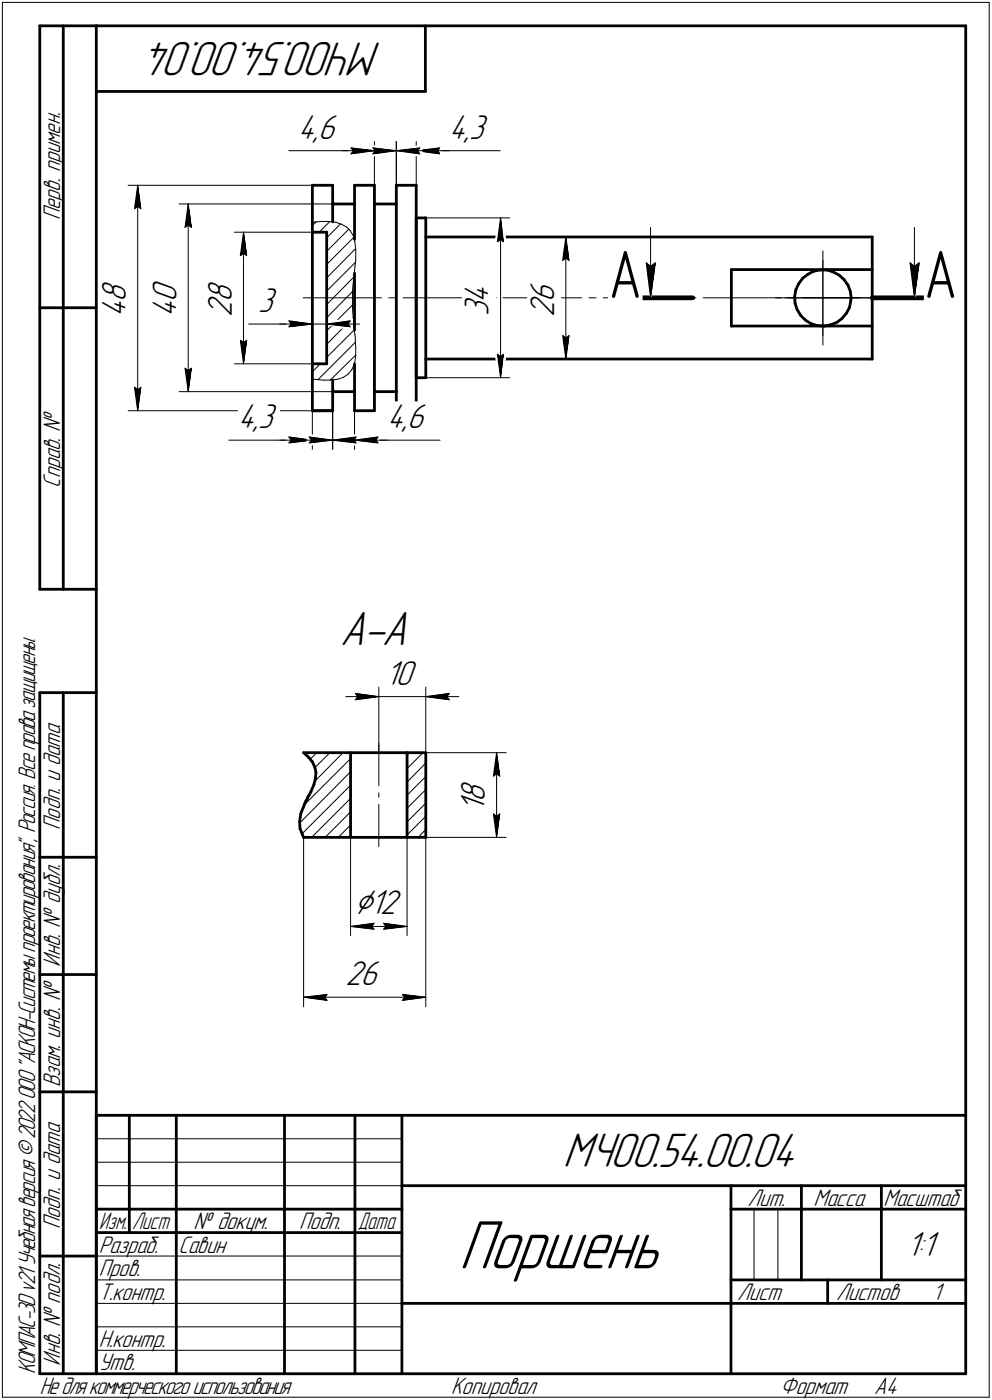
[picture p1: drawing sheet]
<svg xmlns="http://www.w3.org/2000/svg" width="211mm" height="298mm" viewBox="0 0 211 298" stroke-linecap="round" stroke-linejoin="round" font-family="sans-serif">
<defs><g id="words">
<text font-size="15.6" x="97.6" y="270.1">Поршень</text>
<g font-size="14.6">
<text x="129.5" y="63.4">А</text>
<text x="196.6" y="63.4">А</text>
</g>
<g font-size="10.9">
<text x="81.2" y="9" transform="rotate(-180 81.2 9)">МЧ00.54.00.04</text>
<text x="72.4" y="137.4">А-А</text>
<text x="119.8" y="248.5">МЧ00.54.00.04</text>
</g>
<text font-size="8.5" x="75.3" y="194.7">Ç12</text>
<g font-size="7.8">
<text x="63.5" y="29.6">4,6</text>
<text x="95.6" y="29.6">4,3</text>
<text x="26.8" y="64.3" transform="rotate(-90 26.8 64.3)">8</text>
<text x="37.5" y="64.3" transform="rotate(-90 37.5 64.3)">0</text>
<text x="49.3" y="64.3" transform="rotate(-90 49.3 64.3)">8</text>
<text x="104" y="64.5" transform="rotate(-90 104 64.5)">4</text>
<text x="117.9" y="64.3" transform="rotate(-90 117.9 64.3)">6</text>
<text x="26.8" y="67.5" transform="rotate(-90 26.8 67.5)">4</text>
<text x="37.5" y="67.5" transform="rotate(-90 37.5 67.5)">4</text>
<text x="49.3" y="67.5" transform="rotate(-90 49.3 67.5)">2</text>
<text x="54.9" y="66.4">3</text>
<text x="104" y="67.3" transform="rotate(-90 104 67.3)">3</text>
<text x="117.9" y="67.5" transform="rotate(-90 117.9 67.5)">2</text>
<text x="50.7" y="91.2">4,3</text>
<text x="82.4" y="91.2">4,6</text>
<text x="82" y="145.8">10</text>
<text x="103.1" y="172.8" transform="rotate(-90 103.1 172.8)">1</text>
<text x="103.1" y="170.7" transform="rotate(-90 103.1 170.7)">8</text>
<text x="73.5" y="209.8">26</text>
<text x="192.9" y="267.5">1:1</text>
</g>
<g font-size="5.4">
<text x="12.8" y="46.9" transform="rotate(-90 12.8 46.9)">Перв. примен.</text>
<text x="12.8" y="103.8" transform="rotate(-90 12.8 103.8)">Справ. №</text>
<text x="12.8" y="176.7" transform="rotate(-90 12.8 176.7)">Подп. и дата</text>
<text x="12.8" y="205.8" transform="rotate(-90 12.8 205.8)">Инв. № дубл.</text>
<text x="12.8" y="231.6" transform="rotate(-90 12.8 231.6)">Взам. инв. №</text>
<text x="159.1" y="256.8">Лит.</text>
<text x="173.1" y="256.8">Масса</text>
<text x="188" y="256.8">Масштаб</text>
<text x="12.8" y="261.7" transform="rotate(-90 12.8 261.7)">Подп. и дата</text>
<text x="41.2" y="261.8">№ докум.</text>
<text x="63.6" y="261.8">Подп.</text>
<text x="21" y="266.8">Разраб.</text>
<text x="38" y="266.8">Савин</text>
<text x="21" y="271.8">Пров.</text>
<text x="21" y="276.8">Т.контр.</text>
<text x="156.9" y="276.8">Лист</text>
<text x="177.9" y="276.8">Листов</text>
<text x="198.4" y="276.8">1</text>
<text x="21" y="286.8">Н.контр.</text>
<text x="7.5" y="292.5" transform="rotate(-90 7.5 292.5)">КОМПАС-3Dv21 Учебнаяверсия©2022ООО&quot;АСКОН-Системыпроектирования&quot;, Россия. Всеправазащищены.</text>
<text x="12.8" y="290.8" transform="rotate(-90 12.8 290.8)">Инв. № подл.</text>
<text x="21" y="291.8">Утв.</text>
<text x="8.5" y="296.7">Недлякоммерческогоиспользования</text>
<text x="96" y="296.8">Копировал</text>
<text x="166" y="296.8">Формат</text>
<text x="186" y="296.8">A4</text>
</g>
<g font-size="5.3">
<text x="21.1" y="261.8">Изм.</text>
<text x="28.1" y="261.8">Лист</text>
<text x="76.1" y="261.8">Дата</text>
</g>
</g></defs>
<g fill="none" stroke="#000" stroke-width=".59">
<path d="M8.5 5.5v120zM8.5 5.5h12zM13.5 5.5v120zM20.5 5.5v287zM20.5 5.5h185zM20.5 19.5h70zM90.5 5.5v14zM205.5 5.5v287zM66.5 39.5h4.3zM66.5 39.5v48zM70.8 39.5v3.9zM75.4 39.5h4.3z"/>
<path d="M75.4 39.5v11.5zM79.7 39.5v3.9zM84.3 39.5h4.3zM84.3 39.5v43.9zM88.6 39.5v48zM66.5 49.4h3zM69.5 49.4v28.1zM70.8 43.4h4.6zM70.8 43.4v3.8zM75.4 58.2v12.1zM79.7 43.4h4.6zM79.7 43.4v44.1z"/>
<path d="M88.6 46.4v34zM88.6 46.4h2zM90.6 50.5h95zM90.6 46.4v34zM155.6 57.4v12zM155.6 57.4h30zM170.8 59.3l1.1-.9zM170.8 59.3l-.9 1.2zM171.9 58.4l1.2-.7zM173.1 57.7l1.4-.2zM174.5 57.5h1.4zM175.9 57.5l1.4 .4z"/>
<path d="M177.3 57.9l1.3 .7zM178.6 58.6l1 .9zM179.6 59.5l.8 1.2zM185.6 50.5v26zM8.5 65.5h12zM66.5 77.5h3zM75.4 77.5v5.9zM90.6 76.5h95zM155.6 69.4h30zM169.1 63.2l.1 1.3zM169.2 64.5l.4 1.4zM169.3 61.7l-.2 1.5z"/>
<path d="M169.6 65.9l.7 1.2zM169.9 60.5l-.6 1.2zM170.3 67.1l1.1 1.1zM171.4 68.2l1.2 .7zM172.6 68.9l1.3 .4zM173.9 69.3l1.4 .1zM175.3 69.4l1.4-.2zM176.7 69.2l1.4-.5zM178.1 68.7l1.1-.9zM180.1 66.7l-.9 1.1zM180.4 60.7l.5 1.4zM180.8 65.4l-.7 1.3z"/>
<path d="M180.9 62.1l.2 1.3zM181 64.1l-.2 1.3zM181.1 63.4l-.1 .7zM66.5 87.5h4.3zM70.8 80.9v6.6zM70.8 83.4h4.6zM75.4 87.5h4.3zM75.4 83.4v4.1zM79.7 83.4h4.6zM84.3 87.5h4.3zM84.3 83.4v4.1zM88.6 80.4h2z"/>
<path d="M8.5 125.5h12zM8.5 147.5v145zM8.5 147.5h12zM13.5 147.5v145zM63.8 174.9v1.5zM63.8 176.4l.5 1.3zM64 173.2l-.2 1.7zM64.3 177.7l.3 .6zM64.5 172l-.5 1.2zM64.6 178.3h26zM64.6 160.3h26zM64.6 160.3l1.1 1z"/>
<path d="M64.9 171.1l-.4 .9zM65.1 170.5l-.2 .6zM65.4 170.2l-.3 .3zM65.4 169.8v.4zM65.7 161.3l.8 .9zM65.7 169.4l-.3 .4zM66.1 168.7l-.4 .7zM66.5 162.2l.5 1.1zM66.8 167l-.7 1.7zM67 163.3l.2 1.1zM67.1 165.7l-.3 1.3zM67.2 164.4l-.1 1.3z"/>
<path d="M74.6 160.3v18zM86.6 160.3v18zM90.6 160.3v18zM8.5 182.5h12zM8.5 207.5h12zM8.5 232.5h12zM20.5 237.5h185zM20.5 237.5v55zM27.5 237.5v25zM37.5 237.5v55zM60.5 237.5v55zM75.5 237.5v55z"/>
<path d="M85.5 237.5v55zM20.5 257.5h65zM85.5 252.5h120zM155.5 252.5v40zM155.5 257.5h15zM170.5 252.5v20zM170.5 257.5h35zM187.5 252.5v20zM8.5 267.5h12zM20.5 262.5h65zM85.5 277.5h70zM155.5 277.5h50z"/>
<path d="M155.5 272.5h50zM176.1 272.5v5zM8.5 292.5h12zM20.5 292.5h185z"/>
</g>
<g fill="none" stroke="#000" stroke-width=".21">
<path d="M.5 .5v297zM.5 .5h210zM210.5 .5v297zM27.3 39.5h39.2zM29.3 39.5l.7 4.9zM29.3 39.5l-.7 4.9zM29.3 39.5v48zM61.5 32.1h13.2zM72.7 32.1h7zM74.7 32.1h5zM74.7 31.5l5 .6zM74.7 31.5l.5 .6z"/>
<path d="M74.7 32.8l5-.7zM75.2 32.1l-.5 .7zM77.3 32.1h7zM79.3 31.5l5 .6zM79.3 31.5l.5 .6zM79.3 32.8l5-.7zM79.7 30.1v9.4zM79.7 32.1h4.6zM79.8 32.1l-.5 .7zM84.3 30.1v9.4zM84.3 32.1h4.3zM84.3 32.1l5 .7z"/>
<path d="M84.3 32.1l5-.6zM84.3 32.1h7zM88.6 30.1v9.4zM88.6 32.1h5zM88.6 32.1l5 .7zM88.6 32.1l5-.6zM88.6 32.1h7zM88.8 32.1l.5 .7zM89.3 31.5l-.5 .6zM93.1 32.1l.5 .7zM93.6 32.1h12.8zM93.6 31.5l-.5 .6z"/>
<path d="M28.6 44.4l.7-.5zM29.3 43.9l.7 .5zM38.1 43.4h32.7zM39.4 48.4l.6-.5zM40 43.4l.7 5zM40 47.9l.7 .5zM40 43.4l-.6 5zM40 43.4v40zM49.9 49.4h16.6zM51.1 54.4l.7-.5zM51.8 49.4l.7 5zM51.8 53.9l.7 .5z"/>
<path d="M51.8 49.4l-.7 5zM51.8 49.4v28.1zM66.5 47.3l1.8-.1zM66.5 48l.8-.8zM67.9 49.4l2.3-2.2zM68.3 47.2h1.7zM69.5 50.6l3-2.9zM70 47.2l1.5 .1zM71.5 47.3l1.1 .5zM72.6 47.8l1.1 .5zM73.7 48.3l.8 .8zM74.3 48.8l-4.8 4.7z"/>
<path d="M74.5 49.1l.7 1.1zM75.2 50.2l.3 1.4zM75.2 59.9v.4zM75.3 59.1l-.1 .8zM75.3 59l-5.8 5.9zM75.3 50.5l-5.8 5.8zM75.4 58.5l-.1 .6zM75.4 57.6v.4zM75.4 58v.5zM75.5 51.6l.2 1.7zM75.5 56.8l-.1 .8zM75.7 53.3v2.1z"/>
<path d="M75.7 55.4l-.2 1.4zM75.7 52.9l-6.2 6.3zM90.6 46.4h17.9zM90.6 50.5h31.8zM105.8 51.5l.7-.5zM106.5 46.4l.6 5.1zM106.5 51l.6 .5zM106.5 46.4l-.7 5.1zM106.5 46.4v34zM119.7 55.5l.7-.6zM120.4 50.5l.7 5zM120.4 54.9l.7 .6z"/>
<path d="M120.4 50.5l-.7 5zM120.4 50.5v26zM137.5 56l.9 7.4zM137.5 56l.9 .7zM138.4 56.7l1-.7zM138.4 48.4v15zM139.4 56l-1 7.4zM175.1 53.4v10zM175.1 55.5v7.9zM193.6 56l1 7.4zM193.6 56l1 .7zM194.6 56.7l1-.7z"/>
<path d="M194.6 48.4v15zM195.6 56l-1 7.4zM39.4 78.4l.6 5zM39.4 78.4l.6 .5zM40 78.9l.7-.5zM40.7 78.4l-.7 5zM49.9 77.5h16.6zM51.1 72.5l.7 5zM51.1 72.5l.7 .4zM51.8 72.9l.7-.4zM52.5 72.5l-.7 5zM52.9 69h8.6z"/>
<path d="M59.5 69h7zM61.5 69h5zM61.5 68.3l5 .7zM61.5 68.3l.5 .7zM61.5 69.6l5-.6zM62 69l-.5 .6zM64.5 63.4h16.7zM66.5 79.2l1.7-1.7zM66.5 67v20.5zM66.5 69h3zM69.5 70.4l5.5-5.5zM69.5 62l6.1-6.1z"/>
<path d="M69.5 67v10.5zM69.5 69l5 .6zM69.5 69l5-.7zM69.5 69h7zM74 69l.5 .6zM74.5 68.3l-.5 .7zM74.8 78.7l-.7 1zM75 61.9v2.1zM75 64v1.8zM75 65.8l.2 2.1zM75 62.1l-5.5 5.5zM75.1 60.8l-.1 1.1z"/>
<path d="M75.1 67.6l-5.6 5.7zM75.2 60.3l-.1 .5zM75.2 67.9v.8zM75.2 68.7l.1 .3zM75.3 69l.1 .6zM75.4 69.6v.8zM75.4 70.3l-5.9 5.8zM75.4 70.4v.5zM75.4 70.9l.1 .4zM75.4 77.5l-.6 1.2zM75.5 71.3l.1 .6zM75.6 71.9v.8z"/>
<path d="M75.6 72.7l.1 1.2zM75.7 73.9v1.8zM75.7 75.7l-.3 1.8zM82.7 63.4h1.5zM85.8 63.4h16.7zM90.6 76.5h31.8zM104 63.4h1.6zM105.8 75.4l.7 5zM105.8 75.4l.7 .5zM106.5 75.9l.6-.5zM107 63.4h16.8zM107.1 75.4l-.6 5z"/>
<path d="M119.7 71.5l.7 5zM119.7 71.5l.7 .5zM120.4 72l.7-.5zM121.1 71.5l-.7 5zM125.3 63.4h1.5zM128.4 63.4h16.6zM146.6 63.4h1.5zM149.6 63.4h16.7zM165 63.4h10.1zM167 63.4h8.1zM167.8 63.4h1.6zM170.9 63.4h16.7z"/>
<path d="M175.1 63.4h10zM175.1 63.4v10.1zM175.1 63.4h7.9zM175.1 63.4v8.1zM27.3 87.5h39.2zM28.6 82.5l.7 5zM28.6 82.5l.7 .5zM29.3 83l.7-.5zM30 82.5l-.7 5zM38.1 83.4h32.7zM48.7 93.7h12.8zM59.5 93.7h7z"/>
<path d="M61.5 93.7h5zM61.5 93l5 .7zM61.5 93l.5 .7zM61.5 94.3l5-.6zM62 93.7l-.5 .6zM63.8 93.7h7zM65.8 93l5 .7zM65.8 93l.5 .7zM65.8 94.3l5-.6zM66.3 93.7l-.5 .6zM66.5 80.7l.4 .1zM66.5 87.5v8.2z"/>
<path d="M66.5 93.7h4.3zM66.9 80.8l1.8 .1zM67.6 80.9l8.1-8.1zM68.7 80.9h1.7zM70.3 80.9l5.4-5.3zM70.4 80.9l1.4-.1zM70.8 87.5v8.2zM70.8 93.7l5 .6zM70.8 93.7l5-.7zM70.8 93.7h7zM70.8 93.7h4.6zM71.8 80.8l1.3-.5z"/>
<path d="M73.1 80.3l1-.6zM75.3 93.7l.5 .6zM75.4 93.7h5zM75.4 87.5v8.2zM75.4 93.7l5 .6zM75.4 93.7l5-.7zM75.4 93.7h7zM75.8 93l-.5 .7zM79.9 93.7l.5 .6zM80.4 93.7h13.2zM80.4 93l-.5 .7zM90.6 80.4h17.9z"/>
<path d="M73.6 148.3h7zM75.6 147.7l5 .6zM75.6 147.7l.5 .6zM75.6 149l5-.7zM76.1 148.3l-.5 .7zM80.6 158.3v9zM80.6 146.3v14zM80.6 148.3h10zM90.6 146.3v14zM90.6 148.3l5 .7zM90.6 148.3l5-.6zM90.6 148.3h7z"/>
<path d="M95.1 148.3l.5 .7zM95.6 147.7l-.5 .6zM64.3 177.5l10.3-10.3zM64.6 178.3v36.1zM66 161.6l1.4-1.3zM66.3 178.3l8.3-8.3zM69.2 178.3l5.4-5.4zM70.2 160.3l-3.1 3.1zM72 178.3l2.6-2.6zM73 160.3l-5.9 6zM74.6 164.3l-10.8 11zM74.6 161.5l-9.9 9.9z"/>
<path d="M74.6 178.3v20.9zM80.6 171.3v9zM80.6 168.8v1zM86.6 177.8l4-4zM86.6 175l4-4zM86.6 172.1l4-4zM86.6 169.3l4-3.9zM86.6 163.7l3.4-3.4zM86.6 178.3v20.9zM87.1 160.3l-.5 .6zM90.6 176.6l-1.6 1.7zM90.6 162.5l-4 4z"/>
<path d="M90.6 160.3h17.1zM90.6 178.3h17.1zM90.6 178.3v36.1zM105 165.3l.7-.5zM105 173.3l.7 5zM105 173.3l.7 .5zM105.7 160.3l.6 5zM105.7 164.8l.6 .5zM105.7 160.3l-.7 5zM105.7 173.8l.6-.5zM105.7 160.3v18zM106.3 173.3l-.6 5z"/>
<path d="M74.6 197.3l5-.7zM74.6 197.3l5 .6zM74.6 197.3h12zM79.1 197.3l.5 .6zM79.6 196.6l-.5 .7zM81.6 197.9l5-.6zM81.6 196.6l.5 .7zM81.6 196.6l5 .7zM82.1 197.3l-.5 .6zM64.6 212.3l5-.5zM64.6 212.3l5 .7zM64.6 212.3h26z"/>
<path d="M69.1 212.3l.5 .7zM69.6 211.8l-.5 .5zM85.6 213l5-.7zM85.6 211.8l.5 .5zM85.6 211.8l5 .5zM86.1 212.3l-.5 .7zM20.5 247.5h65zM20.5 252.5h65zM20.5 242.5h65zM160.4 257.5v15zM165.5 257.5v15zM20.5 267.5h65z"/>
<path d="M20.5 272.5h65zM20.5 277.5h65zM.5 297.5h210zM20.5 282.5h65zM20.5 287.5h65z"/>
</g>
<path d="M135.5 63.4h11.9zM185.6 63.4h12z" fill="none" stroke="#000" stroke-width="1"/>
<g fill="#fff" stroke="#fff" stroke-width=".21">
<path d="M21.2 59.4h7.1zM21.2 59.4h7.1zM21.2 59.5h7.1zM21.2 59.6h7.1zM21.2 59.7h7.1zM21.2 59.8h7.1zM21.2 59.9h7.1zM21.2 59.9h7.1zM21.2 60h7.1zM21.2 60.1h7.1zM21.2 60.2h7.1zM21.2 60.3h7.1zM21.2 60.4h7.1zM21.2 60.5h7.1zM21.2 60.5h7.1zM21.2 60.6h7.1zM21.2 60.7h7.1zM21.2 60.8h7.1zM21.2 60.9h7.1zM21.2 61h7.1zM21.2 61h7.1zM21.2 61.1h7.1zM21.2 61.2h7.1zM21.2 61.3h7.1zM21.2 61.4h7.1zM21.2 61.5h7.1zM21.2 61.6h7.1zM21.2 61.6h7.1zM21.2 61.7h7.1zM21.2 61.8h7.1zM21.2 61.9h7.1zM21.2 62h7.1zM21.2 62.1h7.1zM21.2 62.1h7.1zM21.2 62.2h7.1zM21.2 62.3h7.1zM21.2 62.4h7.1zM21.2 62.5h7.1zM21.2 62.6h7.1zM21.2 62.7h7.1zM21.2 62.7h7.1zM21.2 62.8h7.1zM21.2 62.9h7.1zM21.2 63h7.1zM21.2 63.1h7.1zM21.2 63.2h7.1zM21.2 63.2h7.1zM21.2 63.3h7.1zM21.2 63.4h7.1zM21.2 63.5h7.1zM21.2 63.6h7.1zM21.2 63.7h7.1zM21.2 63.8h7.1zM21.2 63.8h7.1zM21.2 63.9h7.1zM21.2 64h7.1zM21.2 64.1h7.1zM21.2 64.2h7.1zM21.2 64.3h7.1zM21.2 64.3h7.1zM21.2 64.4h7.1zM21.2 64.5h7.1zM21.2 64.6h7.1zM21.2 64.7h7.1zM21.2 64.8h7.1zM21.2 64.9h7.1zM21.2 64.9h7.1zM21.2 65h7.1zM21.2 65.1h7.1zM21.2 65.2h7.1zM21.2 65.3h7.1zM21.2 65.4h7.1zM21.2 65.4h7.1zM21.2 65.5h7.1zM21.2 65.6h7.1zM21.2 65.7h7.1zM21.2 65.8h7.1zM21.2 65.9h7.1zM21.2 66h7.1zM21.2 66h7.1zM21.2 66.1h7.1zM21.2 66.2h7.1zM21.2 66.3h7.1zM21.2 66.4h7.1zM21.2 66.5h7.1zM21.2 66.5h7.1zM21.2 66.6h7.1zM21.2 66.7h7.1zM21.2 66.8h7.1zM21.2 66.9h7.1zM21.2 67h7.1zM21.2 67.1h7.1zM21.2 67.1h7.1zM21.2 67.2h7.1zM21.2 67.3h7.1zM21.2 67.4h7.1zM21.2 67.5h7.1z"/>
<path d="M29.2 39.7h.3zM29.2 39.8h.3zM29.1 39.9h.4zM29.1 40h.4zM29 40h.5zM29 40.1h.6zM29 40.2h.6zM29 40.3h.7zM29 40.4h.7zM28.9 40.5h.9zM28.9 40.6h.9zM28.8 40.6h1zM28.8 40.7h1.1zM28.8 40.8h1.1zM28.7 40.9h1.3zM28.7 41h1.3zM28.6 41.1h1.5zM28.6 41.1h1.5zM28.5 41.2h1.6zM28.5 41.3h1.6zM28.5 41.4h1.6zM28.5 41.5h1.6zM28.5 41.6h1.6zM28.5 41.7h1.6zM28.5 41.7h1.6zM28.5 41.8h1.6zM28.5 41.9h1.7zM28.4 42h1.8zM28.4 42.1h1.8zM28.4 42.2h1.8zM28.4 42.2h1.8zM28.4 42.3h1.8zM28.4 42.4h1.8zM28.4 42.5h1.9zM28.4 42.6h1.9zM28.4 42.7h1.9zM28.4 42.8h1.9zM28.4 42.8h1.9zM28.4 42.9h1.9zM28.4 43h1.9zM28.4 43.1h1.9zM28.4 43.2h2zM28.4 43.3h2zM28.4 43.3h2zM28.4 43.4h2zM28.3 43.5h2.1zM28.3 43.6h2.1zM28.3 43.7h2.1zM28.3 43.8h2.2zM28.3 43.9h2.2zM28.3 43.9h2.2zM28.3 44h2.2zM28.3 44.1h2.2zM28.3 44.2h2.2zM28.2 44.3h2.3zM28.2 44.4h2.4zM28.2 44.4h2.4zM28.2 44.5h2.4zM28.2 44.6h2.4zM28.2 44.7h2.4zM28.2 44.8h2.4zM28.2 44.9h2.4z"/>
<path d="M28.1 82h2.5zM28.2 82h2.4zM28.2 82.1h2.4zM28.2 82.2h2.4zM28.2 82.3h2.4zM28.2 82.4h2.4zM28.2 82.5h2.4zM28.2 82.5h2.4zM28.2 82.6h2.3zM28.3 82.7h2.2zM28.3 82.8h2.2zM28.3 82.9h2.2zM28.3 83h2.2zM28.3 83.1h2.2zM28.3 83.1h2.2zM28.3 83.2h2.1zM28.3 83.3h2.1zM28.3 83.4h2.1zM28.4 83.5h2zM28.4 83.6h2zM28.4 83.7h2zM28.4 83.7h2zM28.4 83.8h1.9zM28.4 83.9h1.9zM28.4 84h1.9zM28.4 84.1h1.9zM28.4 84.2h1.9zM28.4 84.2h1.9zM28.4 84.3h1.9zM28.4 84.4h1.9zM28.4 84.5h1.8zM28.4 84.6h1.8zM28.4 84.7h1.8zM28.4 84.8h1.8zM28.4 84.8h1.8zM28.4 84.9h1.8zM28.5 85h1.7zM28.5 85.1h1.6zM28.5 85.2h1.6zM28.5 85.3h1.6zM28.5 85.3h1.6zM28.5 85.4h1.6zM28.5 85.5h1.6zM28.5 85.6h1.6zM28.5 85.7h1.6zM28.6 85.8h1.5zM28.6 85.9h1.5zM28.7 85.9h1.3zM28.7 86h1.3zM28.8 86.1h1.1zM28.8 86.2h1.1zM28.8 86.3h1zM28.9 86.4h.9zM28.9 86.4h.9zM29 86.5h.7zM29 86.6h.7zM29 86.7h.6zM29 86.8h.6zM29 86.9h.5zM29.1 87h.4zM29.1 87h.4zM29.2 87.1h.3zM29.2 87.2h.3z"/>
<path d="M31.9 59.4h7.1zM31.9 59.4h7.1zM31.9 59.5h7.1zM31.9 59.6h7.1zM31.9 59.7h7.1zM31.9 59.8h7.1zM31.9 59.9h7.1zM31.9 59.9h7.1zM31.9 60h7.1zM31.9 60.1h7.1zM31.9 60.2h7.1zM31.9 60.3h7.1zM31.9 60.4h7.1zM31.9 60.5h7.1zM31.9 60.5h7.1zM31.9 60.6h7.1zM31.9 60.7h7.1zM31.9 60.8h7.1zM31.9 60.9h7.1zM31.9 61h7.1zM31.9 61h7.1zM31.9 61.1h7.1zM31.9 61.2h7.1zM31.9 61.3h7.1zM31.9 61.4h7.1zM31.9 61.5h7.1zM31.9 61.6h7.1zM31.9 61.6h7.1zM31.9 61.7h7.1zM31.9 61.8h7.1zM31.9 61.9h7.1zM31.9 62h7.1zM31.9 62.1h7.1zM31.9 62.1h7.1zM31.9 62.2h7.1zM31.9 62.3h7.1zM31.9 62.4h7.1zM31.9 62.5h7.1zM31.9 62.6h7.1zM31.9 62.7h7.1zM31.9 62.7h7.1zM31.9 62.8h7.1zM31.9 62.9h7.1zM31.9 63h7.1zM31.9 63.1h7.1zM31.9 63.2h7.1zM31.9 63.2h7.1zM31.9 63.3h7.1zM31.9 63.4h7.1zM31.9 63.5h7.1zM31.9 63.6h7.1zM31.9 63.7h7.1zM31.9 63.8h7.1zM31.9 63.8h7.1zM31.9 63.9h7.1zM31.9 64h7.1zM31.9 64.1h7.1zM31.9 64.2h7.1zM31.9 64.3h7.1zM31.9 64.3h7.1zM31.9 64.4h7.1zM31.9 64.5h7.1zM31.9 64.6h7.1zM31.9 64.7h7.1zM31.9 64.8h7.1zM31.9 64.9h7.1zM31.9 64.9h7.1zM31.9 65h7.1zM31.9 65.1h7.1zM31.9 65.2h7.1zM31.9 65.3h7.1zM31.9 65.4h7.1zM31.9 65.4h7.1zM31.9 65.5h7.1zM31.9 65.6h7.1zM31.9 65.7h7.1zM31.9 65.8h7.1zM31.9 65.9h7.1zM31.9 66h7.1zM31.9 66h7.1zM31.9 66.1h7.1zM31.9 66.2h7.1zM31.9 66.3h7.1zM31.9 66.4h7.1zM31.9 66.5h7.1zM31.9 66.5h7.1zM31.9 66.6h7.1zM31.9 66.7h7.1zM31.9 66.8h7.1zM31.9 66.9h7.1zM31.9 67h7.1zM31.9 67.1h7.1zM31.9 67.1h7.1zM31.9 67.2h7.1zM31.9 67.3h7.1zM31.9 67.4h7.1zM31.9 67.5h7.1z"/>
<path d="M40 43.7h.2zM40 43.8h.2zM39.9 43.9h.4zM39.9 43.9h.4zM39.8 44h.5zM39.8 44.1h.6zM39.8 44.2h.6zM39.7 44.3h.8zM39.7 44.4h.8zM39.6 44.4h1zM39.6 44.5h1zM39.5 44.6h1.1zM39.5 44.7h1.1zM39.5 44.8h1.1zM39.5 44.9h1.2zM39.5 45h1.2zM39.4 45h1.4zM39.4 45.1h1.4zM39.3 45.2h1.5zM39.3 45.3h1.6zM39.3 45.4h1.6zM39.3 45.5h1.6zM39.3 45.6h1.6zM39.3 45.6h1.6zM39.3 45.7h1.6zM39.3 45.8h1.6zM39.3 45.9h1.7zM39.2 46h1.8zM39.2 46.1h1.8zM39.2 46.1h1.8zM39.2 46.2h1.8zM39.2 46.3h1.8zM39.2 46.4h1.8zM39.2 46.5h1.9zM39.2 46.6h1.9zM39.2 46.7h1.9zM39.1 46.7h2zM39.1 46.8h2zM39.1 46.9h2zM39.1 47h2zM39.1 47.1h2zM39.1 47.2h2zM39.1 47.2h2zM39.1 47.3h2zM39.1 47.4h2zM39 47.5h2.1zM39 47.6h2.1zM39 47.7h2.1zM39 47.8h2.2zM39 47.8h2.2zM39 47.9h2.2zM39 48h2.2zM39 48.1h2.2zM39 48.2h2.2zM38.9 48.3h2.3zM38.9 48.3h2.4zM38.9 48.4h2.4zM38.9 48.5h2.4zM38.9 48.6h2.4zM38.9 48.7h2.4zM38.9 48.8h2.4zM38.9 48.9h2.4z"/>
<path d="M38.9 78h2.4zM38.9 78.1h2.4zM38.9 78.1h2.4zM38.9 78.2h2.4zM38.9 78.3h2.4zM38.9 78.4h2.4zM38.9 78.5h2.4zM38.9 78.6h2.4zM38.9 78.7h2.3zM39 78.7h2.2zM39 78.8h2.2zM39 78.9h2.2zM39 79h2.2zM39 79.1h2.2zM39 79.2h2.2zM39 79.2h2.1zM39 79.3h2.1zM39 79.4h2.1zM39.1 79.5h2zM39.1 79.6h2zM39.1 79.7h2zM39.1 79.8h2zM39.1 79.8h2zM39.1 79.9h2zM39.1 80h2zM39.1 80.1h2zM39.2 80.2h1.9zM39.2 80.3h1.9zM39.2 80.3h1.9zM39.2 80.4h1.8zM39.2 80.5h1.8zM39.2 80.6h1.8zM39.2 80.7h1.8zM39.2 80.8h1.8zM39.2 80.9h1.8zM39.3 80.9h1.7zM39.3 81h1.6zM39.3 81.1h1.6zM39.3 81.2h1.6zM39.3 81.3h1.6zM39.3 81.4h1.6zM39.3 81.4h1.6zM39.3 81.5h1.6zM39.3 81.6h1.5zM39.4 81.7h1.4zM39.4 81.8h1.4zM39.5 81.9h1.2zM39.5 82h1.2zM39.5 82h1.1zM39.5 82.1h1.1zM39.5 82.2h1.1zM39.6 82.3h1zM39.6 82.4h1zM39.7 82.5h.8zM39.7 82.5h.8zM39.8 82.6h.6zM39.8 82.7h.6zM39.8 82.8h.5zM39.9 82.9h.4zM39.9 83h.4zM40 83.1h.2zM40 83.1h.2z"/>
<path d="M43.7 59.4h7.1zM43.7 59.4h7.1zM43.7 59.5h7.1zM43.7 59.6h7.1zM43.7 59.7h7.1zM43.7 59.8h7.1zM43.7 59.9h7.1zM43.7 59.9h7.1zM43.7 60h7.1zM43.7 60.1h7.1zM43.7 60.2h7.1zM43.7 60.3h7.1zM43.7 60.4h7.1zM43.7 60.5h7.1zM43.7 60.5h7.1zM43.7 60.6h7.1zM43.7 60.7h7.1zM43.7 60.8h7.1zM43.7 60.9h7.1zM43.7 61h7.1zM43.7 61h7.1zM43.7 61.1h7.1zM43.7 61.2h7.1zM43.7 61.3h7.1zM43.7 61.4h7.1zM43.7 61.5h7.1zM43.7 61.6h7.1zM43.7 61.6h7.1zM43.7 61.7h7.1zM43.7 61.8h7.1zM43.7 61.9h7.1zM43.7 62h7.1zM43.7 62.1h7.1zM43.7 62.1h7.1zM43.7 62.2h7.1zM43.7 62.3h7.1zM43.7 62.4h7.1zM43.7 62.5h7.1zM43.7 62.6h7.1zM43.7 62.7h7.1zM43.7 62.7h7.1zM43.7 62.8h7.1zM43.7 62.9h7.1zM43.7 63h7.1zM43.7 63.1h7.1zM43.7 63.2h7.1zM43.7 63.2h7.1zM43.7 63.3h7.1zM43.7 63.4h7.1zM43.7 63.5h7.1zM43.7 63.6h7.1zM43.7 63.7h7.1zM43.7 63.8h7.1zM43.7 63.8h7.1zM43.7 63.9h7.1zM43.7 64h7.1zM43.7 64.1h7.1zM43.7 64.2h7.1zM43.7 64.3h7.1zM43.7 64.3h7.1zM43.7 64.4h7.1zM43.7 64.5h7.1zM43.7 64.6h7.1zM43.7 64.7h7.1zM43.7 64.8h7.1zM43.7 64.9h7.1zM43.7 64.9h7.1zM43.7 65h7.1zM43.7 65.1h7.1zM43.7 65.2h7.1zM43.7 65.3h7.1zM43.7 65.4h7.1zM43.7 65.4h7.1zM43.7 65.5h7.1zM43.7 65.6h7.1zM43.7 65.7h7.1zM43.7 65.8h7.1zM43.7 65.9h7.1zM43.7 66h7.1zM43.7 66h7.1zM43.7 66.1h7.1zM43.7 66.2h7.1zM43.7 66.3h7.1zM43.7 66.4h7.1zM43.7 66.5h7.1zM43.7 66.5h7.1zM43.7 66.6h7.1zM43.7 66.7h7.1zM43.7 66.8h7.1zM43.7 66.9h7.1zM43.7 67h7.1zM43.7 67.1h7.1zM43.7 67.1h7.1zM43.7 67.2h7.1zM43.7 67.3h7.1zM43.7 67.4h7.1zM43.7 67.5h7.1z"/>
<path d="M51.7 49.7h.3zM51.7 49.8h.3zM51.6 49.9h.5zM51.6 50h.5zM51.6 50h.5zM51.6 50.1h.6zM51.6 50.2h.6zM51.5 50.3h.7zM51.5 50.4h.7zM51.4 50.5h.9zM51.4 50.5h.9zM51.3 50.6h1zM51.3 50.7h1.1zM51.3 50.8h1.1zM51.2 50.9h1.3zM51.2 51h1.3zM51.1 51.1h1.5zM51.1 51.1h1.5zM51.1 51.2h1.5zM51.1 51.3h1.6zM51.1 51.4h1.6zM51.1 51.5h1.6zM51.1 51.6h1.6zM51.1 51.6h1.6zM51.1 51.7h1.6zM51.1 51.8h1.6zM51.1 51.9h1.6zM51 52h1.7zM51 52.1h1.7zM51 52.2h1.7zM51 52.2h1.7zM51 52.3h1.7zM51 52.4h1.7zM51 52.5h1.8zM51 52.6h1.8zM51 52.7h1.8zM50.9 52.7h1.9zM50.9 52.8h1.9zM50.9 52.9h1.9zM50.9 53h1.9zM50.9 53.1h1.9zM50.9 53.2h2zM50.9 53.3h2zM50.9 53.3h2zM50.9 53.4h2zM50.8 53.5h2.1zM50.8 53.6h2.1zM50.8 53.7h2.1zM50.8 53.8h2.2zM50.8 53.8h2.2zM50.8 53.9h2.2zM50.8 54h2.2zM50.8 54.1h2.2zM50.8 54.2h2.2zM50.7 54.3h2.3zM50.7 54.4h2.4zM50.7 54.4h2.4zM50.7 54.5h2.4zM50.7 54.6h2.4zM50.7 54.7h2.4zM50.7 54.8h2.4zM50.7 54.9h2.4z"/>
<path d="M50.6 72h2.5zM50.7 72.1h2.4zM50.7 72.1h2.4zM50.7 72.2h2.4zM50.7 72.3h2.4zM50.7 72.4h2.4zM50.7 72.5h2.4zM50.7 72.6h2.4zM50.7 72.6h2.3zM50.8 72.7h2.2zM50.8 72.8h2.2zM50.8 72.9h2.2zM50.8 73h2.2zM50.8 73.1h2.2zM50.8 73.2h2.2zM50.8 73.2h2.1zM50.8 73.3h2.1zM50.8 73.4h2.1zM50.9 73.5h2zM50.9 73.6h2zM50.9 73.7h2zM50.9 73.7h2zM50.9 73.8h1.9zM50.9 73.9h1.9zM50.9 74h1.9zM50.9 74.1h1.9zM50.9 74.2h1.9zM51 74.3h1.8zM51 74.3h1.8zM51 74.4h1.8zM51 74.5h1.7zM51 74.6h1.7zM51 74.7h1.7zM51 74.8h1.7zM51 74.8h1.7zM51 74.9h1.7zM51.1 75h1.6zM51.1 75.1h1.6zM51.1 75.2h1.6zM51.1 75.3h1.6zM51.1 75.4h1.6zM51.1 75.4h1.6zM51.1 75.5h1.6zM51.1 75.6h1.6zM51.1 75.7h1.5zM51.1 75.8h1.5zM51.1 75.9h1.5zM51.2 75.9h1.3zM51.2 76h1.3zM51.3 76.1h1.1zM51.3 76.2h1.1zM51.3 76.3h1zM51.4 76.4h.9zM51.4 76.5h.9zM51.5 76.5h.7zM51.5 76.6h.7zM51.6 76.7h.6zM51.6 76.8h.6zM51.6 76.9h.5zM51.6 77h.5zM51.6 77h.5zM51.7 77.1h.3zM51.7 77.2h.3z"/>
<path d="M54.9 60.9h4.6zM54.9 61h4.6zM54.9 61h4.6zM54.9 61.1h4.6zM54.9 61.2h4.6zM54.9 61.3h4.6zM54.9 61.4h4.6zM54.9 61.5h4.6zM54.9 61.6h4.6zM54.9 61.6h4.6zM54.9 61.7h4.6zM54.9 61.8h4.6zM54.9 61.9h4.6zM54.9 62h4.6zM54.9 62.1h4.6zM54.9 62.1h4.6zM54.9 62.2h4.6zM54.9 62.3h4.6zM54.9 62.4h4.6zM54.9 62.5h4.6zM54.9 62.6h4.6zM54.9 62.7h4.6zM54.9 62.7h4.6zM54.9 62.8h4.6zM54.9 62.9h4.6zM54.9 63h4.6zM54.9 63.1h4.6zM54.9 63.2h4.6zM54.9 63.2h4.6zM54.9 63.3h4.6zM54.9 63.4h4.6zM54.9 63.5h4.6zM54.9 63.6h4.6zM54.9 63.7h4.6zM54.9 63.8h4.6zM54.9 63.8h4.6zM54.9 63.9h4.6zM54.9 64h4.6zM54.9 64.1h4.6zM54.9 64.2h4.6zM54.9 64.3h4.6zM54.9 64.3h4.6zM54.9 64.4h4.6zM54.9 64.5h4.6zM54.9 64.6h4.6zM54.9 64.7h4.6zM54.9 64.8h4.6zM54.9 64.9h4.6zM54.9 64.9h4.6zM54.9 65h4.6zM54.9 65.1h4.6zM54.9 65.2h4.6zM54.9 65.3h4.6zM54.9 65.4h4.6zM54.9 65.4h4.6zM54.9 65.5h4.6zM54.9 65.6h4.6zM54.9 65.7h4.6zM54.9 65.8h4.6zM54.9 65.9h4.6zM54.9 66h4.6zM54.9 66h4.6zM54.9 66.1h4.6zM54.9 66.2h4.6zM54.9 66.3h4.6zM54.9 66.4h4.6zM54.9 66.5h4.6zM54.9 66.5h4.6zM54.9 66.6h4.6zM54.9 66.7h4.6zM54.9 66.8h4.6zM54.9 66.9h4.6zM54.9 67h4.6zM54.9 67.1h4.6zM54.9 67.1h4.6zM54.9 67.2h4.6zM54.9 67.3h4.6zM54.9 67.4h4.6zM54.9 67.5h4.6zM54.9 67.6h4.6zM54.9 67.6h4.6zM54.9 67.7h4.6zM54.9 67.8h4.6zM54.9 67.9h4.6z"/>
<path d="M74.4 67.8h.6zM73.8 67.9h1.2zM73.2 68h1.8zM72.6 68.1h2.4zM72 68.2h3zM71.3 68.2h3.7zM71.1 68.3h3.9zM71 68.4h4zM70.7 68.5h4.3zM70.5 68.6h4.5zM70.4 68.7h4.6zM70.1 68.7h4.9zM69.9 68.8h5.1zM69.8 68.9h5.2zM69.5 69h5.5zM69.8 69.1h5.2zM70 69.2h5zM70.2 69.3h4.8zM70.4 69.3h4.6zM70.7 69.4h4.3zM70.9 69.5h4.1zM71.1 69.6h3.9zM71.3 69.7h3.7zM72 69.8h3zM72.6 69.8h2.4zM73.2 69.9h1.8zM73.8 70h1.2zM74.4 70.1h.6z"/>
<path d="M61 67.8h.6zM61 67.9h1.2zM61 68h1.8zM61 68.1h2.5zM61 68.2h3.1zM61 68.2h3.7zM61 68.3h3.9zM61 68.4h4.1zM61 68.5h4.3zM61 68.6h4.5zM61 68.7h4.7zM61 68.7h4.9zM61 68.8h5.1zM61 68.9h5.3zM61 69h5.5zM61 69.1h5.3zM61 69.2h5zM61 69.3h4.9zM61 69.3h4.6zM61 69.4h4.4zM61 69.5h4.2zM61 69.6h3.9zM61 69.7h3.7zM61 69.8h3.1zM61 69.8h2.5zM61 69.9h1.8zM61 70h1.2zM61 70.1h.6z"/>
<path d="M50.6 85.6h8.9zM50.6 85.7h8.9zM50.6 85.8h8.9zM50.6 85.9h8.9zM50.6 85.9h8.9zM50.6 86h8.9zM50.6 86.1h8.9zM50.6 86.2h8.9zM50.6 86.3h8.9zM50.6 86.4h8.9zM50.6 86.4h8.9zM50.6 86.5h8.9zM50.6 86.6h8.9zM50.6 86.7h8.9zM50.6 86.8h8.9zM50.6 86.9h8.9zM50.6 87h8.9zM50.6 87h8.9zM50.6 87.1h8.9zM50.6 87.2h8.9zM50.6 87.3h8.9zM50.6 87.4h8.9zM50.6 87.5h8.9zM50.6 87.5h8.9zM50.6 87.6h8.9zM50.6 87.7h8.9zM50.6 87.8h8.9zM50.6 87.9h8.9zM50.6 88h8.9zM50.6 88.1h8.9zM50.6 88.1h8.9zM50.6 88.2h8.9zM50.6 88.3h8.9zM50.6 88.4h8.9zM50.6 88.5h8.9zM50.6 88.6h8.9zM50.6 88.6h8.9zM50.6 88.7h8.9zM50.6 88.8h8.9zM50.6 88.9h8.9zM50.6 89h8.9zM50.6 89.1h8.9zM50.6 89.2h8.9zM50.6 89.2h8.9zM50.6 89.3h8.9zM50.6 89.4h8.9zM50.6 89.5h8.9zM50.6 89.6h8.9zM50.6 89.7h8.9zM50.6 89.7h8.9zM50.6 89.8h8.9zM50.6 89.9h8.9zM50.6 90h8.9zM50.6 90.1h8.9zM50.6 90.2h8.9zM50.6 90.3h8.9zM50.6 90.3h8.9zM50.6 90.4h8.9zM50.6 90.5h8.9zM50.6 90.6h8.9zM50.6 90.7h8.9zM50.6 90.8h8.9zM50.6 90.8h8.9zM50.6 90.9h8.9zM50.6 91h8.9zM50.6 91.1h8.9zM50.6 91.2h8.9zM50.6 91.3h8.9zM50.6 91.4h8.9zM50.6 91.4h8.9zM50.6 91.5h8.9zM50.6 91.6h8.9zM50.6 91.7h8.9zM50.6 91.8h8.9zM50.6 91.9h8.9zM50.6 91.9h8.9zM50.6 92h8.9zM50.6 92.1h8.9zM50.6 92.2h8.9zM50.6 92.3h8.9zM50.6 92.4h8.9zM50.6 92.5h8.9zM50.6 92.5h8.9zM50.6 92.6h8.9z"/>
<path d="M61 92.5h.6zM61 92.6h1.2zM61 92.7h1.8zM61 92.8h2.5zM61 92.9h3.1zM61 93h3.7zM61 93h3.9zM61 93.1h4.1zM61 93.2h4.3zM61 93.3h4.5zM61 93.4h4.7zM61 93.5h4.9zM61 93.6h5.1zM61 93.6h5.3zM61 93.7h5.5zM61 93.8h5.3zM61 93.9h5zM61 94h4.9zM61 94.1h4.6zM61 94.1h4.4zM61 94.2h4.2zM61 94.3h3.9zM61 94.4h3.7zM61 94.5h3.1zM61 94.6h2.5zM61 94.7h1.8zM61 94.7h1.2zM61 94.8h.6z"/>
<path d="M75.7 92.5h.6zM75.1 92.6h1.2zM74.4 92.7h1.9zM73.8 92.8h2.5zM73.2 92.9h3.1zM72.6 93h3.7zM72.4 93h3.9zM72.2 93.1h4.1zM72 93.2h4.3zM71.8 93.3h4.5zM71.6 93.4h4.7zM71.4 93.5h4.9zM71.2 93.6h5.1zM71 93.6h5.3zM70.8 93.7h5.5zM71 93.8h5.3zM71.3 93.9h5zM71.5 94h4.8zM71.7 94.1h4.6zM72 94.1h4.3zM72.1 94.2h4.2zM72.4 94.3h3.9zM72.6 94.4h3.7zM73.2 94.5h3.1zM73.8 94.6h2.5zM74.4 94.7h1.9zM75.1 94.7h1.2zM75.7 94.8h.6z"/>
<path d="M82.4 85.6h9.2zM82.4 85.7h9.2zM82.4 85.8h9.2zM82.4 85.9h9.2zM82.4 85.9h9.2zM82.4 86h9.2zM82.4 86.1h9.2zM82.4 86.2h9.2zM82.4 86.3h9.2zM82.4 86.4h9.2zM82.4 86.4h9.2zM82.4 86.5h9.2zM82.4 86.6h9.2zM82.4 86.7h9.2zM82.4 86.8h9.2zM82.4 86.9h9.2zM82.4 87h9.2zM82.4 87h9.2zM82.4 87.1h9.2zM82.4 87.2h9.2zM82.4 87.3h9.2zM82.4 87.4h9.2zM82.4 87.5h9.2zM82.4 87.5h9.2zM82.4 87.6h9.2zM82.4 87.7h9.2zM82.4 87.8h9.2zM82.4 87.9h9.2zM82.4 88h9.2zM82.4 88.1h9.2zM82.4 88.1h9.2zM82.4 88.2h9.2zM82.4 88.3h9.2zM82.4 88.4h9.2zM82.4 88.5h9.2zM82.4 88.6h9.2zM82.4 88.6h9.2zM82.4 88.7h9.2zM82.4 88.8h9.2zM82.4 88.9h9.2zM82.4 89h9.2zM82.4 89.1h9.2zM82.4 89.2h9.2zM82.4 89.2h9.2zM82.4 89.3h9.2zM82.4 89.4h9.2zM82.4 89.5h9.2zM82.4 89.6h9.2zM82.4 89.7h9.2zM82.4 89.7h9.2zM82.4 89.8h9.2zM82.4 89.9h9.2zM82.4 90h9.2zM82.4 90.1h9.2zM82.4 90.2h9.2zM82.4 90.3h9.2zM82.4 90.3h9.2zM82.4 90.4h9.2zM82.4 90.5h9.2zM82.4 90.6h9.2zM82.4 90.7h9.2zM82.4 90.8h9.2zM82.4 90.8h9.2zM82.4 90.9h9.2zM82.4 91h9.2zM82.4 91.1h9.2zM82.4 91.2h9.2zM82.4 91.3h9.2zM82.4 91.4h9.2zM82.4 91.4h9.2zM82.4 91.5h9.2zM82.4 91.6h9.2zM82.4 91.7h9.2zM82.4 91.8h9.2zM82.4 91.9h9.2zM82.4 91.9h9.2zM82.4 92h9.2zM82.4 92.1h9.2zM82.4 92.2h9.2zM82.4 92.3h9.2zM82.4 92.4h9.2zM82.4 92.5h9.2zM82.4 92.5h9.2zM82.4 92.6h9.2z"/>
<path d="M65.3 92.5h.7zM65.3 92.6h1.2zM65.3 92.7h1.8zM65.3 92.8h2.5zM65.3 92.9h3.1zM65.3 93h3.7zM65.3 93h4zM65.3 93.1h4.1zM65.3 93.2h4.3zM65.3 93.3h4.5zM65.3 93.4h4.7zM65.3 93.5h4.9zM65.3 93.6h5.1zM65.3 93.6h5.3zM65.3 93.7h5.5zM65.3 93.8h5.3zM65.3 93.9h5.1zM65.3 94h4.9zM65.3 94.1h4.6zM65.3 94.1h4.4zM65.3 94.2h4.2zM65.3 94.3h4zM65.3 94.4h3.7zM65.3 94.5h3.1zM65.3 94.6h2.5zM65.3 94.7h1.8zM65.3 94.7h1.2zM65.3 94.8h.7z"/>
<path d="M80.3 92.5h.6zM79.7 92.6h1.2zM79.1 92.7h1.8zM78.5 92.8h2.4zM77.9 92.9h3zM77.2 93h3.7zM77 93h3.9zM76.9 93.1h4zM76.6 93.2h4.3zM76.5 93.3h4.4zM76.3 93.4h4.6zM76 93.5h4.9zM75.9 93.6h5zM75.7 93.6h5.2zM75.4 93.7h5.5zM75.7 93.8h5.2zM75.9 93.9h5zM76.1 94h4.8zM76.4 94.1h4.5zM76.6 94.1h4.3zM76.8 94.2h4.1zM77 94.3h3.9zM77.2 94.4h3.7zM77.9 94.5h3zM78.5 94.6h2.4zM79.1 94.7h1.8zM79.7 94.7h1.2zM80.3 94.8h.6z"/>
<path d="M95.6 24h8.8zM95.6 24h8.8zM95.6 24.1h8.8zM95.6 24.2h8.8zM95.6 24.3h8.8zM95.6 24.4h8.8zM95.6 24.5h8.8zM95.6 24.6h8.8zM95.6 24.6h8.8zM95.6 24.7h8.8zM95.6 24.8h8.8zM95.6 24.9h8.8zM95.6 25h8.8zM95.6 25.1h8.8zM95.6 25.1h8.8zM95.6 25.2h8.8zM95.6 25.3h8.8zM95.6 25.4h8.8zM95.6 25.5h8.8zM95.6 25.6h8.8zM95.6 25.7h8.8zM95.6 25.7h8.8zM95.6 25.8h8.8zM95.6 25.9h8.8zM95.6 26h8.8zM95.6 26.1h8.8zM95.6 26.2h8.8zM95.6 26.2h8.8zM95.6 26.3h8.8zM95.6 26.4h8.8zM95.6 26.5h8.8zM95.6 26.6h8.8zM95.6 26.7h8.8zM95.6 26.8h8.8zM95.6 26.8h8.8zM95.6 26.9h8.8zM95.6 27h8.8zM95.6 27.1h8.8zM95.6 27.2h8.8zM95.6 27.3h8.8zM95.6 27.3h8.8zM95.6 27.4h8.8zM95.6 27.5h8.8zM95.6 27.6h8.8zM95.6 27.7h8.8zM95.6 27.8h8.8zM95.6 27.9h8.8zM95.6 27.9h8.8zM95.6 28h8.8zM95.6 28.1h8.8zM95.6 28.2h8.8zM95.6 28.3h8.8zM95.6 28.4h8.8zM95.6 28.4h8.8zM95.6 28.5h8.8zM95.6 28.6h8.8zM95.6 28.7h8.8zM95.6 28.8h8.8zM95.6 28.9h8.8zM95.6 29h8.8zM95.6 29h8.8zM95.6 29.1h8.8zM95.6 29.2h8.8zM95.6 29.3h8.8zM95.6 29.4h8.8zM95.6 29.5h8.8zM95.6 29.5h8.8zM95.6 29.6h8.8zM95.6 29.7h8.8zM95.6 29.8h8.8zM95.6 29.9h8.8zM95.6 30h8.8zM95.6 30.1h8.8zM95.6 30.1h8.8zM95.6 30.2h8.8zM95.6 30.3h8.8zM95.6 30.4h8.8zM95.6 30.5h8.8zM95.6 30.6h8.8zM95.6 30.6h8.8zM95.6 30.7h8.8zM95.6 30.8h8.8zM95.6 30.9h8.8zM95.6 31h8.8zM95.6 31.1h8.8z"/>
<path d="M93.5 31h.6zM92.9 31.1h1.2zM92.3 31.2h1.8zM91.7 31.2h2.4zM91.1 31.3h3zM90.4 31.4h3.7zM90.3 31.5h3.8zM90 31.6h4.1zM89.7 31.7h4.4zM89.5 31.7h4.6zM89.3 31.8h4.8zM89.1 31.9h5zM88.8 32h5.3zM88.6 32.1h5.5zM88.8 32.2h5.3zM89 32.3h5.1zM89.2 32.3h4.9zM89.4 32.4h4.7zM89.7 32.5h4.4zM89.8 32.6h4.3zM90.1 32.7h4zM90.3 32.8h3.8zM90.4 32.9h3.7zM91.1 32.9h3zM91.7 33h2.4zM92.3 33.1h1.8zM92.9 33.2h1.2zM93.5 33.3h.6z"/>
<path d="M78.8 31h.7zM78.8 31.1h1.3zM78.8 31.2h1.9zM78.8 31.2h2.6zM78.8 31.3h3.2zM78.8 31.4h3.7zM78.8 31.5h4zM78.8 31.6h4.3zM78.8 31.7h4.4zM78.8 31.7h4.7zM78.8 31.8h4.9zM78.8 31.9h5.1zM78.8 32h5.4zM78.8 32.1h5.5zM78.8 32.2h5.4zM78.8 32.3h5.2zM78.8 32.3h4.9zM78.8 32.4h4.8zM78.8 32.5h4.6zM78.8 32.6h4.3zM78.8 32.7h4.2zM78.8 32.8h4zM78.8 32.9h3.7zM78.8 32.9h3.2zM78.8 33h2.6zM78.8 33.1h1.9zM78.8 33.2h1.3zM78.8 33.3h.7z"/>
<path d="M63.5 24h9.2zM63.5 24h9.2zM63.5 24.1h9.2zM63.5 24.2h9.2zM63.5 24.3h9.2zM63.5 24.4h9.2zM63.5 24.5h9.2zM63.5 24.6h9.2zM63.5 24.6h9.2zM63.5 24.7h9.2zM63.5 24.8h9.2zM63.5 24.9h9.2zM63.5 25h9.2zM63.5 25.1h9.2zM63.5 25.1h9.2zM63.5 25.2h9.2zM63.5 25.3h9.2zM63.5 25.4h9.2zM63.5 25.5h9.2zM63.5 25.6h9.2zM63.5 25.7h9.2zM63.5 25.7h9.2zM63.5 25.8h9.2zM63.5 25.9h9.2zM63.5 26h9.2zM63.5 26.1h9.2zM63.5 26.2h9.2zM63.5 26.2h9.2zM63.5 26.3h9.2zM63.5 26.4h9.2zM63.5 26.5h9.2zM63.5 26.6h9.2zM63.5 26.7h9.2zM63.5 26.8h9.2zM63.5 26.8h9.2zM63.5 26.9h9.2zM63.5 27h9.2zM63.5 27.1h9.2zM63.5 27.2h9.2zM63.5 27.3h9.2zM63.5 27.3h9.2zM63.5 27.4h9.2zM63.5 27.5h9.2zM63.5 27.6h9.2zM63.5 27.7h9.2zM63.5 27.8h9.2zM63.5 27.9h9.2zM63.5 27.9h9.2zM63.5 28h9.2zM63.5 28.1h9.2zM63.5 28.2h9.2zM63.5 28.3h9.2zM63.5 28.4h9.2zM63.5 28.4h9.2zM63.5 28.5h9.2zM63.5 28.6h9.2zM63.5 28.7h9.2zM63.5 28.8h9.2zM63.5 28.9h9.2zM63.5 29h9.2zM63.5 29h9.2zM63.5 29.1h9.2zM63.5 29.2h9.2zM63.5 29.3h9.2zM63.5 29.4h9.2zM63.5 29.5h9.2zM63.5 29.5h9.2zM63.5 29.6h9.2zM63.5 29.7h9.2zM63.5 29.8h9.2zM63.5 29.9h9.2zM63.5 30h9.2zM63.5 30.1h9.2zM63.5 30.1h9.2zM63.5 30.2h9.2zM63.5 30.3h9.2zM63.5 30.4h9.2zM63.5 30.5h9.2zM63.5 30.6h9.2zM63.5 30.6h9.2zM63.5 30.7h9.2zM63.5 30.8h9.2zM63.5 30.9h9.2zM63.5 31h9.2zM63.5 31.1h9.2z"/>
<path d="M74.2 31h.6zM74.2 31.1h1.2zM74.2 31.2h1.8zM74.2 31.2h2.5zM74.2 31.3h3.1zM74.2 31.4h3.7zM74.2 31.5h3.9zM74.2 31.6h4.2zM74.2 31.7h4.4zM74.2 31.7h4.6zM74.2 31.8h4.9zM74.2 31.9h5zM74.2 32h5.3zM74.2 32.1h5.5zM74.2 32.2h5.3zM74.2 32.3h5.1zM74.2 32.3h4.9zM74.2 32.4h4.7zM74.2 32.5h4.5zM74.2 32.6h4.3zM74.2 32.7h4.1zM74.2 32.8h3.9zM74.2 32.9h3.7zM74.2 32.9h3.1zM74.2 33h2.5zM74.2 33.1h1.8zM74.2 33.2h1.2zM74.2 33.3h.6z"/>
<path d="M89.2 31h.6zM88.6 31.1h1.2zM88 31.2h1.8zM87.4 31.2h2.4zM86.8 31.3h3zM86.1 31.4h3.7zM85.9 31.5h3.9zM85.7 31.6h4.1zM85.5 31.7h4.3zM85.3 31.7h4.5zM85 31.8h4.8zM84.8 31.9h5zM84.6 32h5.2zM84.3 32.1h5.5zM84.6 32.2h5.2zM84.8 32.3h5zM84.9 32.3h4.9zM85.2 32.4h4.6zM85.3 32.5h4.5zM85.5 32.6h4.3zM85.8 32.7h4zM85.9 32.8h3.9zM86.1 32.9h3.7zM86.8 32.9h3zM87.4 33h2.4zM88 33.1h1.8zM88.6 33.2h1.2zM89.2 33.3h.6z"/>
<path d="M98.4 59.5h7.1zM98.4 59.6h7.1zM98.4 59.7h7.1zM98.4 59.8h7.1zM98.4 59.9h7.1zM98.4 59.9h7.1zM98.4 60h7.1zM98.4 60.1h7.1zM98.4 60.2h7.1zM98.4 60.3h7.1zM98.4 60.4h7.1zM98.4 60.5h7.1zM98.4 60.5h7.1zM98.4 60.6h7.1zM98.4 60.7h7.1zM98.4 60.8h7.1zM98.4 60.9h7.1zM98.4 61h7.1zM98.4 61h7.1zM98.4 61.1h7.1zM98.4 61.2h7.1zM98.4 61.3h7.1zM98.4 61.4h7.1zM98.4 61.5h7.1zM98.4 61.6h7.1zM98.4 61.6h7.1zM98.4 61.7h7.1zM98.4 61.8h7.1zM98.4 61.9h7.1zM98.4 62h7.1zM98.4 62.1h7.1zM98.4 62.1h7.1zM98.4 62.2h7.1zM98.4 62.3h7.1zM98.4 62.4h7.1zM98.4 62.5h7.1zM98.4 62.6h7.1zM98.4 62.7h7.1zM98.4 62.7h7.1zM98.4 62.8h7.1zM98.4 62.9h7.1zM98.4 63h7.1zM98.4 63.1h7.1zM98.4 63.2h7.1zM98.4 63.2h7.1zM98.4 63.3h7.1zM98.4 63.4h7.1zM98.4 63.5h7.1zM98.4 63.6h7.1zM98.4 63.7h7.1zM98.4 63.8h7.1zM98.4 63.8h7.1zM98.4 63.9h7.1zM98.4 64h7.1zM98.4 64.1h7.1zM98.4 64.2h7.1zM98.4 64.3h7.1zM98.4 64.3h7.1zM98.4 64.4h7.1zM98.4 64.5h7.1zM98.4 64.6h7.1zM98.4 64.7h7.1zM98.4 64.8h7.1zM98.4 64.9h7.1zM98.4 64.9h7.1zM98.4 65h7.1zM98.4 65.1h7.1zM98.4 65.2h7.1zM98.4 65.3h7.1zM98.4 65.4h7.1zM98.4 65.4h7.1zM98.4 65.5h7.1zM98.4 65.6h7.1zM98.4 65.7h7.1zM98.4 65.8h7.1zM98.4 65.9h7.1zM98.4 66h7.1zM98.4 66h7.1zM98.4 66.1h7.1zM98.4 66.2h7.1zM98.4 66.3h7.1zM98.4 66.4h7.1zM98.4 66.5h7.1zM98.4 66.5h7.1zM98.4 66.6h7.1zM98.4 66.7h7.1zM98.4 66.8h7.1zM98.4 66.9h7.1zM98.4 67h7.1zM98.4 67.1h7.1zM98.4 67.1h7.1zM98.4 67.2h7.1z"/>
<path d="M106.4 46.7h.3zM106.4 46.7h.3zM106.3 46.8h.4zM106.3 46.9h.5zM106.3 47h.5zM106.3 47.1h.5zM106.3 47.2h.5zM106.2 47.2h.6zM106.2 47.3h.6zM106.2 47.4h.7zM106.1 47.5h.8zM106.1 47.6h.9zM106 47.7h1zM106 47.8h1zM106 47.8h1.1zM105.9 47.9h1.2zM105.9 48h1.2zM105.8 48.1h1.4zM105.8 48.2h1.4zM105.7 48.3h1.5zM105.7 48.3h1.6zM105.7 48.4h1.6zM105.7 48.5h1.6zM105.7 48.6h1.6zM105.7 48.7h1.6zM105.7 48.8h1.6zM105.7 48.9h1.6zM105.7 48.9h1.7zM105.7 49h1.7zM105.7 49.1h1.7zM105.7 49.2h1.7zM105.7 49.3h1.7zM105.7 49.4h1.7zM105.7 49.4h1.7zM105.6 49.5h1.8zM105.6 49.6h1.8zM105.6 49.7h1.8zM105.6 49.8h1.8zM105.6 49.9h1.8zM105.6 50h1.8zM105.6 50h1.8zM105.5 50.1h2zM105.5 50.2h2zM105.5 50.3h2zM105.5 50.4h2zM105.5 50.5h2zM105.5 50.5h2zM105.5 50.6h2zM105.4 50.7h2.2zM105.4 50.8h2.2zM105.4 50.9h2.2zM105.4 51h2.2zM105.4 51.1h2.2zM105.4 51.1h2.2zM105.4 51.2h2.2zM105.3 51.3h2.4zM105.3 51.4h2.4zM105.3 51.5h2.4zM105.3 51.6h2.4zM105.3 51.6h2.4zM105.3 51.7h2.4zM105.3 51.8h2.4z"/>
<path d="M105.2 74.9h2.5zM105.3 75h2.4zM105.3 75.1h2.4zM105.3 75.2h2.4zM105.3 75.3h2.4zM105.3 75.4h2.4zM105.3 75.4h2.4zM105.3 75.5h2.4zM105.4 75.6h2.2zM105.4 75.7h2.2zM105.4 75.8h2.2zM105.4 75.9h2.2zM105.4 75.9h2.2zM105.4 76h2.2zM105.4 76.1h2.2zM105.5 76.2h2zM105.5 76.3h2zM105.5 76.4h2zM105.5 76.5h2zM105.5 76.5h2zM105.5 76.6h2zM105.5 76.7h2zM105.5 76.8h1.9zM105.6 76.9h1.8zM105.6 77h1.8zM105.6 77h1.8zM105.6 77.1h1.8zM105.6 77.2h1.8zM105.6 77.3h1.8zM105.6 77.4h1.8zM105.7 77.5h1.7zM105.7 77.6h1.7zM105.7 77.6h1.7zM105.7 77.7h1.7zM105.7 77.8h1.7zM105.7 77.9h1.7zM105.7 78h1.7zM105.7 78.1h1.6zM105.7 78.1h1.6zM105.7 78.2h1.6zM105.7 78.3h1.6zM105.7 78.4h1.6zM105.7 78.5h1.6zM105.7 78.6h1.6zM105.7 78.7h1.5zM105.8 78.7h1.4zM105.8 78.8h1.4zM105.9 78.9h1.2zM105.9 79h1.2zM106 79.1h1.1zM106 79.2h1zM106 79.2h1zM106.1 79.3h.8zM106.1 79.4h.8zM106.2 79.5h.7zM106.2 79.6h.6zM106.3 79.7h.5zM106.3 79.8h.5zM106.3 79.8h.5zM106.3 79.9h.5zM106.3 80h.4zM106.4 80.1h.3zM106.4 80.2h.3z"/>
<path d="M129.5 52.2h7.2zM129.5 52.3h7.2zM129.5 52.4h7.2zM129.5 52.5h7.2zM129.5 52.6h7.2zM129.5 52.7h7.2zM129.5 52.7h7.2zM129.5 52.8h7.2zM129.5 52.9h7.2zM129.5 53h7.2zM129.5 53.1h7.2zM129.5 53.2h7.2zM129.5 53.3h7.2zM129.5 53.3h7.2zM129.5 53.4h7.2zM129.5 53.5h7.2zM129.5 53.6h7.2zM129.5 53.7h7.2zM129.5 53.8h7.2zM129.5 53.8h7.2zM129.5 53.9h7.2zM129.5 54h7.2zM129.5 54.1h7.2zM129.5 54.2h7.2zM129.5 54.3h7.2zM129.5 54.4h7.2zM129.5 54.4h7.2zM129.5 54.5h7.2zM129.5 54.6h7.2zM129.5 54.7h7.2zM129.5 54.8h7.2zM129.5 54.9h7.2zM129.5 54.9h7.2zM129.5 55h7.2zM129.5 55.1h7.2zM129.5 55.2h7.2zM129.5 55.3h7.2zM129.5 55.4h7.2zM129.5 55.5h7.2zM129.5 55.5h7.2zM129.5 55.6h7.2zM129.5 55.7h7.2zM129.5 55.8h7.2zM129.5 55.9h7.2zM129.5 56h7.2zM129.5 56h7.2zM129.5 56.1h7.2zM129.5 56.2h7.2zM129.5 56.3h7.2zM129.5 56.4h7.2zM129.5 56.5h7.2zM129.5 56.6h7.2zM129.5 56.6h7.2zM129.5 56.7h7.2zM129.5 56.8h7.2zM129.5 56.9h7.2zM129.5 57h7.2zM129.5 57.1h7.2zM129.5 57.1h7.2zM129.5 57.2h7.2zM129.5 57.3h7.2zM129.5 57.4h7.2zM129.5 57.5h7.2zM129.5 57.6h7.2zM129.5 57.7h7.2zM129.5 57.7h7.2zM129.5 57.8h7.2zM129.5 57.9h7.2zM129.5 58h7.2zM129.5 58.1h7.2zM129.5 58.2h7.2zM129.5 58.3h7.2zM129.5 58.3h7.2zM129.5 58.4h7.2zM129.5 58.5h7.2zM129.5 58.6h7.2zM129.5 58.7h7.2zM129.5 58.8h7.2zM129.5 58.8h7.2zM129.5 58.9h7.2zM129.5 59h7.2zM129.5 59.1h7.2zM129.5 59.2h7.2zM129.5 59.3h7.2zM129.5 59.4h7.2zM129.5 59.4h7.2zM129.5 59.5h7.2zM129.5 59.6h7.2zM129.5 59.7h7.2zM129.5 59.8h7.2zM129.5 59.9h7.2zM129.5 59.9h7.2zM129.5 60h7.2zM129.5 60.1h7.2zM129.5 60.2h7.2zM129.5 60.3h7.2zM129.5 60.4h7.2zM129.5 60.5h7.2zM129.5 60.5h7.2zM129.5 60.6h7.2zM129.5 60.7h7.2zM129.5 60.8h7.2zM129.5 60.9h7.2zM129.5 61h7.2zM129.5 61h7.2zM129.5 61.1h7.2zM129.5 61.2h7.2zM129.5 61.3h7.2zM129.5 61.4h7.2zM129.5 61.5h7.2zM129.5 61.6h7.2zM129.5 61.6h7.2zM129.5 61.7h7.2zM129.5 61.8h7.2zM129.5 61.9h7.2zM129.5 62h7.2zM129.5 62.1h7.2zM129.5 62.1h7.2zM129.5 62.2h7.2zM129.5 62.3h7.2zM129.5 62.4h7.2zM129.5 62.5h7.2zM129.5 62.6h7.2zM129.5 62.7h7.2zM129.5 62.7h7.2zM129.5 62.8h7.2zM129.5 62.9h7.2zM129.5 63h7.2zM129.5 63.1h7.2zM129.5 63.2h7.2zM129.5 63.2h7.2zM129.5 63.3h7.2zM129.5 63.4h7.2zM129.5 63.5h7.2zM129.5 63.6h7.2zM129.5 63.7h7.2zM129.5 63.8h7.2zM129.5 63.8h7.2zM129.5 63.9h7.2zM129.5 64h7.2zM129.5 64.1h7.2zM129.5 64.2h7.2zM129.5 64.3h7.2zM129.5 64.3h7.2zM129.5 64.4h7.2zM129.5 64.5h7.2zM129.5 64.6h7.2zM129.5 64.7h7.2zM129.5 64.8h7.2zM129.5 64.9h7.2zM129.5 64.9h7.2zM129.5 65h7.2zM129.5 65.1h7.2zM129.5 65.2h7.2zM129.5 65.3h7.2zM129.5 65.4h7.2zM129.5 65.4h7.2zM129.5 65.5h7.2zM129.5 65.6h7.2zM129.5 65.7h7.2zM129.5 65.8h7.2zM129.5 65.9h7.2zM129.5 66h7.2zM129.5 66h7.2zM129.5 66.1h7.2zM129.5 66.2h7.2zM129.5 66.3h7.2zM129.5 66.4h7.2zM129.5 66.5h7.2z"/>
<path d="M196.6 52.2h7.1zM196.6 52.3h7.1zM196.6 52.4h7.1zM196.6 52.5h7.1zM196.6 52.6h7.1zM196.6 52.7h7.1zM196.6 52.7h7.1zM196.6 52.8h7.1zM196.6 52.9h7.1zM196.6 53h7.1zM196.6 53.1h7.1zM196.6 53.2h7.1zM196.6 53.3h7.1zM196.6 53.3h7.1zM196.6 53.4h7.1zM196.6 53.5h7.1zM196.6 53.6h7.1zM196.6 53.7h7.1zM196.6 53.8h7.1zM196.6 53.8h7.1zM196.6 53.9h7.1zM196.6 54h7.1zM196.6 54.1h7.1zM196.6 54.2h7.1zM196.6 54.3h7.1zM196.6 54.4h7.1zM196.6 54.4h7.1zM196.6 54.5h7.1zM196.6 54.6h7.1zM196.6 54.7h7.1zM196.6 54.8h7.1zM196.6 54.9h7.1zM196.6 54.9h7.1zM196.6 55h7.1zM196.6 55.1h7.1zM196.6 55.2h7.1zM196.6 55.3h7.1zM196.6 55.4h7.1zM196.6 55.5h7.1zM196.6 55.5h7.1zM196.6 55.6h7.1zM196.6 55.7h7.1zM196.6 55.8h7.1zM196.6 55.9h7.1zM196.6 56h7.1zM196.6 56h7.1zM196.6 56.1h7.1zM196.6 56.2h7.1zM196.6 56.3h7.1zM196.6 56.4h7.1zM196.6 56.5h7.1zM196.6 56.6h7.1zM196.6 56.6h7.1zM196.6 56.7h7.1zM196.6 56.8h7.1zM196.6 56.9h7.1zM196.6 57h7.1zM196.6 57.1h7.1zM196.6 57.1h7.1zM196.6 57.2h7.1zM196.6 57.3h7.1zM196.6 57.4h7.1zM196.6 57.5h7.1zM196.6 57.6h7.1zM196.6 57.7h7.1zM196.6 57.7h7.1zM196.6 57.8h7.1zM196.6 57.9h7.1zM196.6 58h7.1zM196.6 58.1h7.1zM196.6 58.2h7.1zM196.6 58.3h7.1zM196.6 58.3h7.1zM196.6 58.4h7.1zM196.6 58.5h7.1zM196.6 58.6h7.1zM196.6 58.7h7.1zM196.6 58.8h7.1zM196.6 58.8h7.1zM196.6 58.9h7.1zM196.6 59h7.1zM196.6 59.1h7.1zM196.6 59.2h7.1zM196.6 59.3h7.1zM196.6 59.4h7.1zM196.6 59.4h7.1zM196.6 59.5h7.1zM196.6 59.6h7.1zM196.6 59.7h7.1zM196.6 59.8h7.1zM196.6 59.9h7.1zM196.6 59.9h7.1zM196.6 60h7.1zM196.6 60.1h7.1zM196.6 60.2h7.1zM196.6 60.3h7.1zM196.6 60.4h7.1zM196.6 60.5h7.1zM196.6 60.5h7.1zM196.6 60.6h7.1zM196.6 60.7h7.1zM196.6 60.8h7.1zM196.6 60.9h7.1zM196.6 61h7.1zM196.6 61h7.1zM196.6 61.1h7.1zM196.6 61.2h7.1zM196.6 61.3h7.1zM196.6 61.4h7.1zM196.6 61.5h7.1zM196.6 61.6h7.1zM196.6 61.6h7.1zM196.6 61.7h7.1zM196.6 61.8h7.1zM196.6 61.9h7.1zM196.6 62h7.1zM196.6 62.1h7.1zM196.6 62.1h7.1zM196.6 62.2h7.1zM196.6 62.3h7.1zM196.6 62.4h7.1zM196.6 62.5h7.1zM196.6 62.6h7.1zM196.6 62.7h7.1zM196.6 62.7h7.1zM196.6 62.8h7.1zM196.6 62.9h7.1zM196.6 63h7.1zM196.6 63.1h7.1zM196.6 63.2h7.1zM196.6 63.2h7.1zM196.6 63.3h7.1zM196.6 63.4h7.1zM196.6 63.5h7.1zM196.6 63.6h7.1zM196.6 63.7h7.1zM196.6 63.8h7.1zM196.6 63.8h7.1zM196.6 63.9h7.1zM196.6 64h7.1zM196.6 64.1h7.1zM196.6 64.2h7.1zM196.6 64.3h7.1zM196.6 64.3h7.1zM196.6 64.4h7.1zM196.6 64.5h7.1zM196.6 64.6h7.1zM196.6 64.7h7.1zM196.6 64.8h7.1zM196.6 64.9h7.1zM196.6 64.9h7.1zM196.6 65h7.1zM196.6 65.1h7.1zM196.6 65.2h7.1zM196.6 65.3h7.1zM196.6 65.4h7.1zM196.6 65.4h7.1zM196.6 65.5h7.1zM196.6 65.6h7.1zM196.6 65.7h7.1zM196.6 65.8h7.1zM196.6 65.9h7.1zM196.6 66h7.1zM196.6 66h7.1zM196.6 66.1h7.1zM196.6 66.2h7.1zM196.6 66.3h7.1zM196.6 66.4h7.1zM196.6 66.5h7.1z"/>
<path d="M136.9 55.5h3.1zM137 55.5h3zM137 55.6h3zM137 55.7h3zM137 55.8h3zM137 55.9h3zM137 56h3zM137 56h3zM137 56.1h3zM137.1 56.2h2.9zM137.1 56.3h2.9zM137.1 56.4h2.9zM137.1 56.5h2.9zM137.1 56.6h2.9zM137.1 56.6h2.9zM137.1 56.7h2.8zM137.1 56.8h2.8zM137.2 56.9h2.7zM137.2 57h2.7zM137.2 57.1h2.7zM137.2 57.1h2.7zM137.2 57.2h2.7zM137.2 57.3h2.6zM137.2 57.4h2.6zM137.2 57.5h2.6zM137.2 57.6h2.6zM137.2 57.7h2.6zM137.2 57.7h2.6zM137.2 57.8h2.6zM137.2 57.9h2.6zM137.2 58h2.5zM137.2 58.1h2.5zM137.2 58.2h2.5zM137.3 58.3h2.4zM137.3 58.3h2.4zM137.3 58.4h2.4zM137.3 58.5h2.4zM137.3 58.6h2.3zM137.3 58.7h2.3zM137.3 58.8h2.3zM137.3 58.8h2.3zM137.4 58.9h2.2zM137.4 59h2.2zM137.4 59.1h2.2zM137.4 59.2h2.1zM137.4 59.3h2.1zM137.4 59.4h2.1zM137.4 59.4h2.1zM137.4 59.5h2.1zM137.5 59.6h2zM137.5 59.7h2zM137.5 59.8h2zM137.5 59.9h1.9zM137.5 59.9h1.9zM137.5 60h1.9zM137.5 60.1h1.9zM137.5 60.2h1.9zM137.6 60.3h1.8zM137.6 60.4h1.8zM137.6 60.5h1.8zM137.6 60.5h1.8zM137.6 60.6h1.8zM137.6 60.7h1.8zM137.6 60.8h1.8zM137.6 60.9h1.8zM137.7 61h1.7zM137.7 61h1.6zM137.7 61.1h1.6zM137.7 61.2h1.6zM137.7 61.3h1.6zM137.7 61.4h1.6zM137.7 61.5h1.6zM137.7 61.6h1.6zM137.7 61.6h1.5zM137.8 61.7h1.4zM137.8 61.8h1.4zM137.8 61.9h1.3zM137.8 62h1.3zM137.9 62.1h1.1zM137.9 62.1h1.1zM137.9 62.2h1zM138 62.3h.9zM138 62.4h.9zM138.1 62.5h.8zM138.1 62.6h.8zM138.2 62.7h.6zM138.2 62.7h.6zM138.2 62.8h.5zM138.3 62.9h.4zM138.3 63h.4zM138.3 63.1h.3zM138.3 63.2h.3z"/>
<path d="M193 55.5h3.2zM193.1 55.5h3.1zM193.1 55.6h3.1zM193.1 55.7h3.1zM193.1 55.8h3.1zM193.1 55.9h3.1zM193.1 56h3.1zM193.1 56h3.1zM193.2 56.1h2.9zM193.2 56.2h2.9zM193.2 56.3h2.9zM193.2 56.4h2.9zM193.2 56.5h2.9zM193.2 56.6h2.9zM193.2 56.6h2.9zM193.3 56.7h2.7zM193.3 56.8h2.7zM193.3 56.9h2.7zM193.3 57h2.7zM193.3 57.1h2.7zM193.3 57.1h2.7zM193.3 57.2h2.7zM193.4 57.3h2.5zM193.4 57.4h2.5zM193.4 57.5h2.5zM193.4 57.6h2.5zM193.4 57.7h2.5zM193.4 57.7h2.5zM193.4 57.8h2.5zM193.4 57.9h2.5zM193.5 58h2.3zM193.5 58.1h2.3zM193.5 58.2h2.3zM193.5 58.3h2.3zM193.5 58.3h2.3zM193.5 58.4h2.3zM193.5 58.5h2.3zM193.5 58.6h2.2zM193.5 58.7h2.2zM193.5 58.8h2.2zM193.5 58.8h2.2zM193.5 58.9h2.2zM193.5 59h2.2zM193.5 59.1h2.2zM193.6 59.2h2.1zM193.6 59.3h2.1zM193.6 59.4h2.1zM193.6 59.4h2.1zM193.6 59.5h2.1zM193.6 59.6h2.1zM193.6 59.7h2.1zM193.6 59.8h2.1zM193.7 59.9h1.9zM193.7 59.9h1.9zM193.7 60h1.9zM193.7 60.1h1.9zM193.7 60.2h1.9zM193.7 60.3h1.9zM193.7 60.4h1.9zM193.8 60.5h1.7zM193.8 60.5h1.7zM193.8 60.6h1.7zM193.8 60.7h1.7zM193.8 60.8h1.7zM193.8 60.9h1.7zM193.8 61h1.7zM193.9 61h1.5zM193.9 61.1h1.5zM193.9 61.2h1.5zM193.9 61.3h1.5zM193.9 61.4h1.5zM193.9 61.5h1.5zM193.9 61.6h1.5zM193.9 61.6h1.4zM194 61.7h1.3zM194 61.8h1.3zM194.1 61.9h1.1zM194.1 62h1.1zM194.1 62.1h1.1zM194.1 62.1h1.1zM194.1 62.2h1zM194.2 62.3h.9zM194.2 62.4h.9zM194.2 62.5h.8zM194.3 62.6h.7zM194.3 62.7h.6zM194.3 62.7h.6zM194.4 62.8h.4zM194.4 62.9h.4zM194.5 63h.3zM194.5 63.1h.2zM194.5 63.2h.2z"/>
<path d="M112.3 59.4h7.1zM112.3 59.4h7.1zM112.3 59.5h7.1zM112.3 59.6h7.1zM112.3 59.7h7.1zM112.3 59.8h7.1zM112.3 59.9h7.1zM112.3 59.9h7.1zM112.3 60h7.1zM112.3 60.1h7.1zM112.3 60.2h7.1zM112.3 60.3h7.1zM112.3 60.4h7.1zM112.3 60.5h7.1zM112.3 60.5h7.1zM112.3 60.6h7.1zM112.3 60.7h7.1zM112.3 60.8h7.1zM112.3 60.9h7.1zM112.3 61h7.1zM112.3 61h7.1zM112.3 61.1h7.1zM112.3 61.2h7.1zM112.3 61.3h7.1zM112.3 61.4h7.1zM112.3 61.5h7.1zM112.3 61.6h7.1zM112.3 61.6h7.1zM112.3 61.7h7.1zM112.3 61.8h7.1zM112.3 61.9h7.1zM112.3 62h7.1zM112.3 62.1h7.1zM112.3 62.1h7.1zM112.3 62.2h7.1zM112.3 62.3h7.1zM112.3 62.4h7.1zM112.3 62.5h7.1zM112.3 62.6h7.1zM112.3 62.7h7.1zM112.3 62.7h7.1zM112.3 62.8h7.1zM112.3 62.9h7.1zM112.3 63h7.1zM112.3 63.1h7.1zM112.3 63.2h7.1zM112.3 63.2h7.1zM112.3 63.3h7.1zM112.3 63.4h7.1zM112.3 63.5h7.1zM112.3 63.6h7.1zM112.3 63.7h7.1zM112.3 63.8h7.1zM112.3 63.8h7.1zM112.3 63.9h7.1zM112.3 64h7.1zM112.3 64.1h7.1zM112.3 64.2h7.1zM112.3 64.3h7.1zM112.3 64.3h7.1zM112.3 64.4h7.1zM112.3 64.5h7.1zM112.3 64.6h7.1zM112.3 64.7h7.1zM112.3 64.8h7.1zM112.3 64.9h7.1zM112.3 64.9h7.1zM112.3 65h7.1zM112.3 65.1h7.1zM112.3 65.2h7.1zM112.3 65.3h7.1zM112.3 65.4h7.1zM112.3 65.4h7.1zM112.3 65.5h7.1zM112.3 65.6h7.1zM112.3 65.7h7.1zM112.3 65.8h7.1zM112.3 65.9h7.1zM112.3 66h7.1zM112.3 66h7.1zM112.3 66.1h7.1zM112.3 66.2h7.1zM112.3 66.3h7.1zM112.3 66.4h7.1zM112.3 66.5h7.1zM112.3 66.5h7.1zM112.3 66.6h7.1zM112.3 66.7h7.1zM112.3 66.8h7.1zM112.3 66.9h7.1zM112.3 67h7.1zM112.3 67.1h7.1zM112.3 67.1h7.1zM112.3 67.2h7.1zM112.3 67.3h7.1zM112.3 67.4h7.1zM112.3 67.5h7.1z"/>
<path d="M120.3 50.7h.3zM120.3 50.8h.3zM120.3 50.9h.3zM120.2 51h.4zM120.2 51.1h.4zM120.1 51.1h.6zM120.1 51.2h.6zM120.1 51.3h.7zM120.1 51.4h.7zM120.1 51.5h.8zM120.1 51.6h.8zM120 51.6h.9zM120 51.7h1zM119.9 51.8h1.1zM119.9 51.9h1.2zM119.9 52h1.2zM119.8 52.1h1.4zM119.8 52.2h1.4zM119.7 52.2h1.5zM119.7 52.3h1.5zM119.7 52.4h1.5zM119.7 52.5h1.5zM119.7 52.6h1.5zM119.7 52.7h1.5zM119.7 52.7h1.5zM119.7 52.8h1.5zM119.6 52.9h1.7zM119.6 53h1.7zM119.6 53.1h1.7zM119.6 53.2h1.7zM119.6 53.3h1.7zM119.6 53.3h1.7zM119.6 53.4h1.7zM119.5 53.5h1.9zM119.5 53.6h1.9zM119.5 53.7h1.9zM119.5 53.8h1.9zM119.5 53.8h1.9zM119.5 53.9h1.9zM119.5 54h1.9zM119.5 54.1h1.9zM119.5 54.2h2zM119.5 54.3h2zM119.5 54.4h2zM119.5 54.4h2zM119.5 54.5h2zM119.5 54.6h2zM119.5 54.7h2zM119.4 54.8h2.2zM119.4 54.9h2.2zM119.4 54.9h2.2zM119.4 55h2.2zM119.4 55.1h2.2zM119.4 55.2h2.2zM119.4 55.3h2.2zM119.3 55.4h2.4zM119.3 55.5h2.4zM119.3 55.5h2.4zM119.3 55.6h2.4zM119.3 55.7h2.4zM119.3 55.8h2.4zM119.3 55.9h2.4z"/>
<path d="M119.2 71h2.5zM119.3 71h2.4zM119.3 71.1h2.4zM119.3 71.2h2.4zM119.3 71.3h2.4zM119.3 71.4h2.4zM119.3 71.5h2.4zM119.3 71.5h2.4zM119.4 71.6h2.2zM119.4 71.7h2.2zM119.4 71.8h2.2zM119.4 71.9h2.2zM119.4 72h2.2zM119.4 72.1h2.2zM119.4 72.1h2.2zM119.5 72.2h2zM119.5 72.3h2zM119.5 72.4h2zM119.5 72.5h2zM119.5 72.6h2zM119.5 72.6h2zM119.5 72.7h2zM119.5 72.8h1.9zM119.5 72.9h1.9zM119.5 73h1.9zM119.5 73.1h1.9zM119.5 73.2h1.9zM119.5 73.2h1.9zM119.5 73.3h1.9zM119.5 73.4h1.9zM119.6 73.5h1.7zM119.6 73.6h1.7zM119.6 73.7h1.7zM119.6 73.7h1.7zM119.6 73.8h1.7zM119.6 73.9h1.7zM119.6 74h1.7zM119.7 74.1h1.5zM119.7 74.2h1.5zM119.7 74.3h1.5zM119.7 74.3h1.5zM119.7 74.4h1.5zM119.7 74.5h1.5zM119.7 74.6h1.5zM119.7 74.7h1.5zM119.8 74.8h1.4zM119.8 74.8h1.4zM119.9 74.9h1.2zM119.9 75h1.2zM119.9 75.1h1.1zM120 75.2h1zM120 75.3h.9zM120.1 75.4h.8zM120.1 75.4h.8zM120.1 75.5h.7zM120.1 75.6h.7zM120.1 75.7h.6zM120.1 75.8h.6zM120.2 75.9h.4zM120.2 75.9h.4zM120.3 76h.3zM120.3 76.1h.3zM120.3 76.2h.3z"/>
<path d="M97.5 165.7h7.1zM97.5 165.8h7.1zM97.5 165.9h7.1zM97.5 165.9h7.1zM97.5 166h7.1zM97.5 166.1h7.1zM97.5 166.2h7.1zM97.5 166.3h7.1zM97.5 166.4h7.1zM97.5 166.5h7.1zM97.5 166.5h7.1zM97.5 166.6h7.1zM97.5 166.7h7.1zM97.5 166.8h7.1zM97.5 166.9h7.1zM97.5 167h7.1zM97.5 167h7.1zM97.5 167.1h7.1zM97.5 167.2h7.1zM97.5 167.3h7.1zM97.5 167.4h7.1zM97.5 167.5h7.1zM97.5 167.6h7.1zM97.5 167.6h7.1zM97.5 167.7h7.1zM97.5 167.8h7.1zM97.5 167.9h7.1zM97.5 168h7.1zM97.5 168.1h7.1zM97.5 168.1h7.1zM97.5 168.2h7.1zM97.5 168.3h7.1zM97.5 168.4h7.1zM97.5 168.5h7.1zM97.5 168.6h7.1zM97.5 168.7h7.1zM97.5 168.7h7.1zM97.5 168.8h7.1zM97.5 168.9h7.1zM97.5 169h7.1zM97.5 169.1h7.1zM97.5 169.2h7.1zM97.5 169.2h7.1zM97.5 169.3h7.1zM97.5 169.4h7.1zM97.5 169.5h7.1zM97.5 169.6h7.1zM97.5 169.7h7.1zM97.5 169.8h7.1zM97.5 169.8h7.1zM97.5 169.9h7.1zM97.5 170h7.1zM97.5 170.1h7.1zM97.5 170.2h7.1zM97.5 170.3h7.1zM97.5 170.3h7.1zM97.5 170.4h7.1zM97.5 170.5h7.1zM97.5 170.6h7.1zM97.5 170.7h7.1zM97.5 170.8h7.1zM97.5 170.9h7.1zM97.5 170.9h7.1zM97.5 171h7.1zM97.5 171.1h7.1zM97.5 171.2h7.1zM97.5 171.3h7.1zM97.5 171.4h7.1zM97.5 171.4h7.1zM97.5 171.5h7.1zM97.5 171.6h7.1zM97.5 171.7h7.1zM97.5 171.8h7.1zM97.5 171.9h7.1zM97.5 172h7.1zM97.5 172h7.1zM97.5 172.1h7.1zM97.5 172.2h7.1zM97.5 172.3h7.1zM97.5 172.4h7.1zM97.5 172.5h7.1zM97.5 172.6h7.1zM97.5 172.6h7.1zM97.5 172.7h7.1z"/>
<path d="M105.6 160.5h.2zM105.6 160.6h.2zM105.5 160.7h.4zM105.5 160.8h.4zM105.4 160.9h.5zM105.4 161h.6zM105.4 161h.6zM105.3 161.1h.8zM105.3 161.2h.8zM105.2 161.3h1zM105.2 161.4h1zM105.2 161.5h1zM105.2 161.5h1.1zM105.2 161.6h1.1zM105.1 161.7h1.2zM105.1 161.8h1.2zM105 161.9h1.4zM105 162h1.4zM104.9 162.1h1.5zM104.9 162.1h1.6zM104.9 162.2h1.6zM104.9 162.3h1.6zM104.9 162.4h1.6zM104.9 162.5h1.6zM104.9 162.6h1.6zM104.9 162.6h1.6zM104.9 162.7h1.7zM104.8 162.8h1.8zM104.8 162.9h1.8zM104.8 163h1.8zM104.8 163.1h1.8zM104.8 163.2h1.8zM104.8 163.2h1.8zM104.8 163.3h1.9zM104.8 163.4h1.9zM104.8 163.5h1.9zM104.7 163.6h2zM104.7 163.7h2zM104.7 163.7h2zM104.7 163.8h2zM104.7 163.9h2zM104.7 164h2.1zM104.7 164.1h2.1zM104.7 164.2h2.1zM104.7 164.3h2.1zM104.6 164.3h2.2zM104.6 164.4h2.2zM104.6 164.5h2.2zM104.6 164.6h2.2zM104.6 164.7h2.2zM104.6 164.8h2.2zM104.6 164.8h2.2zM104.6 164.9h2.2zM104.6 165h2.2zM104.6 165.1h2.2zM104.6 165.2h2.3zM104.6 165.3h2.3zM104.6 165.4h2.3zM104.6 165.4h2.3zM104.6 165.5h2.3zM104.6 165.6h2.3zM104.6 165.7h2.3z"/>
<path d="M104.5 172.8h2.4zM104.6 172.9h2.3zM104.6 173h2.3zM104.6 173.1h2.3zM104.6 173.1h2.3zM104.6 173.2h2.3zM104.6 173.3h2.3zM104.6 173.4h2.3zM104.6 173.5h2.2zM104.6 173.6h2.2zM104.6 173.7h2.2zM104.6 173.7h2.2zM104.6 173.8h2.2zM104.6 173.9h2.2zM104.6 174h2.2zM104.6 174.1h2.2zM104.6 174.2h2.2zM104.6 174.2h2.2zM104.7 174.3h2.1zM104.7 174.4h2.1zM104.7 174.5h2.1zM104.7 174.6h2.1zM104.7 174.7h2zM104.7 174.8h2zM104.7 174.8h2zM104.7 174.9h2zM104.7 175h2zM104.8 175.1h1.9zM104.8 175.2h1.9zM104.8 175.3h1.9zM104.8 175.3h1.8zM104.8 175.4h1.8zM104.8 175.5h1.8zM104.8 175.6h1.8zM104.8 175.7h1.8zM104.8 175.8h1.8zM104.9 175.9h1.7zM104.9 175.9h1.6zM104.9 176h1.6zM104.9 176.1h1.6zM104.9 176.2h1.6zM104.9 176.3h1.6zM104.9 176.4h1.6zM104.9 176.4h1.6zM104.9 176.5h1.5zM105 176.6h1.4zM105 176.7h1.4zM105.1 176.8h1.2zM105.1 176.9h1.2zM105.2 177h1.1zM105.2 177h1.1zM105.2 177.1h1zM105.2 177.2h1zM105.2 177.3h1zM105.3 177.4h.8zM105.3 177.5h.8zM105.4 177.5h.6zM105.4 177.6h.6zM105.4 177.7h.5zM105.5 177.8h.4zM105.5 177.9h.4zM105.6 178h.2zM105.6 178.1h.2z"/>
<path d="M75.4 189h10.5zM75.4 189.1h10.5zM75.4 189.1h10.5zM75.4 189.2h10.5zM75.4 189.3h10.5zM75.4 189.4h10.5zM75.4 189.5h10.5zM75.4 189.6h10.5zM75.4 189.7h10.5zM75.4 189.7h10.5zM75.4 189.8h10.5zM75.4 189.9h10.5zM75.4 190h10.5zM75.4 190.1h10.5zM75.4 190.2h10.5zM75.4 190.2h10.5zM75.4 190.3h10.5zM75.4 190.4h10.5zM75.4 190.5h10.5zM75.4 190.6h10.5zM75.4 190.7h10.5zM75.4 190.8h10.5zM75.4 190.8h10.5zM75.4 190.9h10.5zM75.4 191h10.5zM75.4 191.1h10.5zM75.4 191.2h10.5zM75.4 191.3h10.5zM75.4 191.3h10.5zM75.4 191.4h10.5zM75.4 191.5h10.5zM75.4 191.6h10.5zM75.4 191.7h10.5zM75.4 191.8h10.5zM75.4 191.9h10.5zM75.4 191.9h10.5zM75.4 192h10.5zM75.4 192.1h10.5zM75.4 192.2h10.5zM75.4 192.3h10.5zM75.4 192.4h10.5zM75.4 192.4h10.5zM75.4 192.5h10.5zM75.4 192.6h10.5zM75.4 192.7h10.5zM75.4 192.8h10.5zM75.4 192.9h10.5zM75.4 193h10.5zM75.4 193h10.5zM75.4 193.1h10.5zM75.4 193.2h10.5zM75.4 193.3h10.5zM75.4 193.4h10.5zM75.4 193.5h10.5zM75.4 193.5h10.5zM75.4 193.6h10.5zM75.4 193.7h10.5zM75.4 193.8h10.5zM75.4 193.9h10.5zM75.4 194h10.5zM75.4 194.1h10.5zM75.4 194.1h10.5zM75.4 194.2h10.5zM75.4 194.3h10.5zM75.4 194.4h10.5zM75.4 194.5h10.5zM75.4 194.6h10.5zM75.4 194.6h10.5zM75.4 194.7h10.5zM75.4 194.8h10.5zM75.4 194.9h10.5zM75.4 195h10.5zM75.4 195.1h10.5zM75.4 195.2h10.5zM75.4 195.2h10.5zM75.4 195.3h10.5zM75.4 195.4h10.5zM75.4 195.5h10.5zM75.4 195.6h10.5zM75.4 195.7h10.5zM75.4 195.7h10.5zM75.4 195.8h10.5zM75.4 195.9h10.5zM75.4 196h10.5zM75.4 196.1h10.5zM75.4 196.2h10.5z"/>
<path d="M79.5 196.1h.6zM78.9 196.2h1.2zM78.2 196.3h1.9zM77.6 196.3h2.5zM77 196.4h3.1zM76.4 196.5h3.7zM76.2 196.6h3.9zM76 196.7h4.1zM75.8 196.8h4.3zM75.6 196.8h4.5zM75.4 196.9h4.7zM75.2 197h4.9zM75 197.1h5.1zM74.8 197.2h5.3zM74.6 197.3h5.5zM74.8 197.4h5.3zM75.1 197.4h5zM75.3 197.5h4.8zM75.5 197.6h4.6zM75.8 197.7h4.3zM75.9 197.8h4.2zM76.2 197.9h3.9zM76.4 198h3.7zM77 198h3.1zM77.6 198.1h2.5zM78.2 198.2h1.9zM78.9 198.3h1.2zM79.5 198.4h.6z"/>
<path d="M81.1 196.1h.7zM81.1 196.2h1.3zM81.1 196.3h1.9zM81.1 196.3h2.6zM81.1 196.4h3.1zM81.1 196.5h3.7zM81.1 196.6h4zM81.1 196.7h4.2zM81.1 196.8h4.3zM81.1 196.8h4.6zM81.1 196.9h4.8zM81.1 197h4.9zM81.1 197.1h5.2zM81.1 197.2h5.3zM81.1 197.3h5.5zM81.1 197.4h5.3zM81.1 197.4h5.1zM81.1 197.5h4.9zM81.1 197.6h4.7zM81.1 197.7h4.4zM81.1 197.8h4.2zM81.1 197.9h4zM81.1 198h3.7zM81.1 198h3.1zM81.1 198.1h2.6zM81.1 198.2h1.9zM81.1 198.3h1.3zM81.1 198.4h.7z"/>
<path d="M73.5 204.2h8.2zM73.5 204.3h8.2zM73.5 204.4h8.2zM73.5 204.5h8.2zM73.5 204.6h8.2zM73.5 204.6h8.2zM73.5 204.7h8.2zM73.5 204.8h8.2zM73.5 204.9h8.2zM73.5 205h8.2zM73.5 205.1h8.2zM73.5 205.1h8.2zM73.5 205.2h8.2zM73.5 205.3h8.2zM73.5 205.4h8.2zM73.5 205.5h8.2zM73.5 205.6h8.2zM73.5 205.7h8.2zM73.5 205.7h8.2zM73.5 205.8h8.2zM73.5 205.9h8.2zM73.5 206h8.2zM73.5 206.1h8.2zM73.5 206.2h8.2zM73.5 206.2h8.2zM73.5 206.3h8.2zM73.5 206.4h8.2zM73.5 206.5h8.2zM73.5 206.6h8.2zM73.5 206.7h8.2zM73.5 206.8h8.2zM73.5 206.8h8.2zM73.5 206.9h8.2zM73.5 207h8.2zM73.5 207.1h8.2zM73.5 207.2h8.2zM73.5 207.3h8.2zM73.5 207.3h8.2zM73.5 207.4h8.2zM73.5 207.5h8.2zM73.5 207.6h8.2zM73.5 207.7h8.2zM73.5 207.8h8.2zM73.5 207.9h8.2zM73.5 207.9h8.2zM73.5 208h8.2zM73.5 208.1h8.2zM73.5 208.2h8.2zM73.5 208.3h8.2zM73.5 208.4h8.2zM73.5 208.4h8.2zM73.5 208.5h8.2zM73.5 208.6h8.2zM73.5 208.7h8.2zM73.5 208.8h8.2zM73.5 208.9h8.2zM73.5 209h8.2zM73.5 209h8.2zM73.5 209.1h8.2zM73.5 209.2h8.2zM73.5 209.3h8.2zM73.5 209.4h8.2zM73.5 209.5h8.2zM73.5 209.5h8.2zM73.5 209.6h8.2zM73.5 209.7h8.2zM73.5 209.8h8.2zM73.5 209.9h8.2zM73.5 210h8.2zM73.5 210.1h8.2zM73.5 210.1h8.2zM73.5 210.2h8.2zM73.5 210.3h8.2zM73.5 210.4h8.2zM73.5 210.5h8.2zM73.5 210.6h8.2zM73.5 210.7h8.2zM73.5 210.7h8.2zM73.5 210.8h8.2zM73.5 210.9h8.2zM73.5 211h8.2zM73.5 211.1h8.2zM73.5 211.2h8.2zM73.5 211.2h8.2zM73.5 211.3h8.2z"/>
<path d="M69.5 211.2h.6zM68.9 211.3h1.2zM68.2 211.4h1.9zM67.6 211.5h2.5zM67.1 211.6h3zM66.4 211.7h3.7zM66.2 211.8h3.9zM66 211.8h4.1zM65.8 211.9h4.3zM65.5 212h4.6zM65.3 212.1h4.8zM65.1 212.2h5zM64.9 212.3h5.2zM64.6 212.3h5.5zM64.9 212.4h5.2zM65 212.5h5.1zM65.2 212.6h4.9zM65.4 212.7h4.7zM65.6 212.8h4.5zM65.8 212.9h4.3zM66 212.9h4.1zM66.2 213h3.9zM66.4 213.1h3.7zM67.1 213.2h3zM67.6 213.3h2.5zM68.2 213.4h1.9zM68.9 213.4h1.2zM69.5 213.5h.6z"/>
<path d="M85.1 211.2h.7zM85.1 211.3h1.3zM85.1 211.4h1.9zM85.1 211.5h2.5zM85.1 211.6h3.1zM85.1 211.7h3.7zM85.1 211.8h4zM85.1 211.8h4.2zM85.1 211.9h4.4zM85.1 212h4.6zM85.1 212.1h4.9zM85.1 212.2h5.1zM85.1 212.3h5.3zM85.1 212.3h5.5zM85.1 212.4h5.3zM85.1 212.5h5.2zM85.1 212.6h4.9zM85.1 212.7h4.7zM85.1 212.8h4.6zM85.1 212.9h4.3zM85.1 212.9h4.1zM85.1 213h4zM85.1 213.1h3.7zM85.1 213.2h3.1zM85.1 213.3h2.5zM85.1 213.4h1.9zM85.1 213.4h1.3zM85.1 213.5h.7z"/>
<path d="M82 140.2h7.2zM82 140.3h7.2zM82 140.4h7.2zM82 140.5h7.2zM82 140.5h7.2zM82 140.6h7.2zM82 140.7h7.2zM82 140.8h7.2zM82 140.9h7.2zM82 141h7.2zM82 141.1h7.2zM82 141.1h7.2zM82 141.2h7.2zM82 141.3h7.2zM82 141.4h7.2zM82 141.5h7.2zM82 141.6h7.2zM82 141.6h7.2zM82 141.7h7.2zM82 141.8h7.2zM82 141.9h7.2zM82 142h7.2zM82 142.1h7.2zM82 142.2h7.2zM82 142.2h7.2zM82 142.3h7.2zM82 142.4h7.2zM82 142.5h7.2zM82 142.6h7.2zM82 142.7h7.2zM82 142.7h7.2zM82 142.8h7.2zM82 142.9h7.2zM82 143h7.2zM82 143.1h7.2zM82 143.2h7.2zM82 143.3h7.2zM82 143.3h7.2zM82 143.4h7.2zM82 143.5h7.2zM82 143.6h7.2zM82 143.7h7.2zM82 143.8h7.2zM82 143.8h7.2zM82 143.9h7.2zM82 144h7.2zM82 144.1h7.2zM82 144.2h7.2zM82 144.3h7.2zM82 144.4h7.2zM82 144.4h7.2zM82 144.5h7.2zM82 144.6h7.2zM82 144.7h7.2zM82 144.8h7.2zM82 144.9h7.2zM82 144.9h7.2zM82 145h7.2zM82 145.1h7.2zM82 145.2h7.2zM82 145.3h7.2zM82 145.4h7.2zM82 145.5h7.2zM82 145.5h7.2zM82 145.6h7.2zM82 145.7h7.2zM82 145.8h7.2zM82 145.9h7.2zM82 146h7.2zM82 146h7.2zM82 146.1h7.2zM82 146.2h7.2zM82 146.3h7.2zM82 146.4h7.2zM82 146.5h7.2zM82 146.6h7.2zM82 146.6h7.2zM82 146.7h7.2zM82 146.8h7.2zM82 146.9h7.2zM82 147h7.2zM82 147.1h7.2zM82 147.2h7.2zM82 147.2h7.2z"/>
<path d="M95.5 147.2h.6zM94.9 147.2h1.2zM94.2 147.3h1.9zM93.6 147.4h2.5zM93 147.5h3.1zM92.4 147.6h3.7zM92.2 147.7h3.9zM92 147.7h4.1zM91.8 147.8h4.3zM91.6 147.9h4.5zM91.4 148h4.7zM91.2 148.1h4.9zM91 148.2h5.1zM90.8 148.3h5.3zM90.6 148.3h5.5zM90.8 148.4h5.3zM91 148.5h5.1zM91.2 148.6h4.9zM91.4 148.7h4.7zM91.6 148.8h4.5zM91.8 148.8h4.3zM92 148.9h4.1zM92.2 149h3.9zM92.4 149.1h3.7zM93.1 149.2h3zM93.9 149.3h2.2zM94.7 149.4h1.4zM95.4 149.4h.7z"/>
<path d="M75.1 147.2h.7zM75.1 147.2h1.3zM75.1 147.3h1.9zM75.1 147.4h2.5zM75.1 147.5h3.1zM75.1 147.6h3.7zM75.1 147.7h4zM75.1 147.7h4.1zM75.1 147.8h4.3zM75.1 147.9h4.6zM75.1 148h4.7zM75.1 148.1h4.9zM75.1 148.2h5.2zM75.1 148.3h5.3zM75.1 148.3h5.5zM75.1 148.4h5.3zM75.1 148.5h5.2zM75.1 148.6h4.9zM75.1 148.7h4.7zM75.1 148.8h4.6zM75.1 148.8h4.3zM75.1 148.9h4.1zM75.1 149h4zM75.1 149.1h3.7zM75.1 149.2h3zM75.1 149.3h2.3zM75.1 149.4h1.5zM75.1 149.4h.8z"/>
<path d="M72.4 129.5h16.4zM72.4 129.6h16.4zM72.4 129.7h16.4zM72.4 129.8h16.4zM72.4 129.9h16.4zM72.4 130h16.4zM72.4 130h16.4zM72.4 130.1h16.4zM72.4 130.2h16.4zM72.4 130.3h16.4zM72.4 130.4h16.4zM72.4 130.5h16.4zM72.4 130.6h16.4zM72.4 130.6h16.4zM72.4 130.7h16.4zM72.4 130.8h16.4zM72.4 130.9h16.4zM72.4 131h16.4zM72.4 131.1h16.4zM72.4 131.1h16.4zM72.4 131.2h16.4zM72.4 131.3h16.4zM72.4 131.4h16.4zM72.4 131.5h16.4zM72.4 131.6h16.4zM72.4 131.7h16.4zM72.4 131.7h16.4zM72.4 131.8h16.4zM72.4 131.9h16.4zM72.4 132h16.4zM72.4 132.1h16.4zM72.4 132.2h16.4zM72.4 132.2h16.4zM72.4 132.3h16.4zM72.4 132.4h16.4zM72.4 132.5h16.4zM72.4 132.6h16.4zM72.4 132.7h16.4zM72.4 132.8h16.4zM72.4 132.8h16.4zM72.4 132.9h16.4zM72.4 133h16.4zM72.4 133.1h16.4zM72.4 133.2h16.4zM72.4 133.3h16.4zM72.4 133.3h16.4zM72.4 133.4h16.4zM72.4 133.5h16.4zM72.4 133.6h16.4zM72.4 133.7h16.4zM72.4 133.8h16.4zM72.4 133.9h16.4zM72.4 133.9h16.4zM72.4 134h16.4zM72.4 134.1h16.4zM72.4 134.2h16.4zM72.4 134.3h16.4zM72.4 134.4h16.4zM72.4 134.5h16.4zM72.4 134.5h16.4zM72.4 134.6h16.4zM72.4 134.7h16.4zM72.4 134.8h16.4zM72.4 134.9h16.4zM72.4 135h16.4zM72.4 135h16.4zM72.4 135.1h16.4zM72.4 135.2h16.4zM72.4 135.3h16.4zM72.4 135.4h16.4zM72.4 135.5h16.4zM72.4 135.6h16.4zM72.4 135.6h16.4zM72.4 135.7h16.4zM72.4 135.8h16.4zM72.4 135.9h16.4zM72.4 136h16.4zM72.4 136.1h16.4zM72.4 136.1h16.4zM72.4 136.2h16.4zM72.4 136.3h16.4zM72.4 136.4h16.4zM72.4 136.5h16.4zM72.4 136.6h16.4zM72.4 136.7h16.4zM72.4 136.7h16.4zM72.4 136.8h16.4zM72.4 136.9h16.4zM72.4 137h16.4zM72.4 137.1h16.4zM72.4 137.2h16.4zM72.4 137.2h16.4zM72.4 137.3h16.4zM72.4 137.4h16.4zM72.4 137.5h16.4zM72.4 137.6h16.4zM72.4 137.7h16.4zM72.4 137.8h16.4zM72.4 137.8h16.4zM72.4 137.9h16.4zM72.4 138h16.4zM72.4 138.1h16.4zM72.4 138.2h16.4zM72.4 138.3h16.4zM72.4 138.3h16.4zM72.4 138.4h16.4zM72.4 138.5h16.4zM72.4 138.6h16.4zM72.4 138.7h16.4zM72.4 138.8h16.4zM72.4 138.9h16.4zM72.4 138.9h16.4zM72.4 139h16.4zM72.4 139.1h16.4zM72.4 139.2h16.4zM72.4 139.3h16.4zM72.4 139.4h16.4zM72.4 139.4h16.4z"/>
</g>
<g fill="#000" stroke="#000" stroke-width=".21">
<path d="M29.3 40.1h.2zM29.3 40.2h.2zM29.3 40.3h.2zM29.3 40.4h.2zM29.3 40.5h.2zM29.3 40.6h.2zM29.3 40.6h.2zM29.3 40.7h.2zM29.3 40.8h.2zM29.3 40.9h.2zM29.3 41h.2zM29.3 41.1h.2zM29.3 41.1h.2zM29.3 41.2h.2zM29.3 41.3h.2zM29.3 41.4h.3zM29.3 41.5h.3zM29.3 41.6h.3zM29.3 41.7h.3zM29.3 41.7h.3zM29.3 41.8h.3zM29.3 41.9h.3zM29.3 42h.4zM29.3 42.1h.4zM29.3 42.2h.4zM29.3 42.2h.4zM29.3 42.3h.4zM29.3 42.4h.4zM29.3 42.5h.4zM29.3 42.6h.5zM29.3 42.7h.5zM29.3 42.8h.5zM29.3 42.8h.5zM29.3 42.9h.5zM29.3 43h.5zM29.3 43.1h.5zM29.3 43.2h.5zM29.3 43.3h.6zM29.3 43.3h.6zM29.3 43.4h.6zM29.3 43.5h.6zM29.3 43.6h.6zM29.3 43.7h.6zM29.3 43.8h.6zM29.3 43.9h.7zM29.3 43.9h.7zM29.5 44h.5zM29.5 44.1h.5zM29.6 44.2h.4zM29.8 44.3h.2z"/>
<path d="M74.8 31.6h.6zM74.8 31.7h1.3zM74.9 31.7h2zM75 31.8h2.6zM75.1 31.9h3.2zM75.2 32h3.8z"/>
<path d="M75.2 32.1h4.5zM75.2 32.2h3.9zM75.1 32.3h3.4zM75 32.3h2.8zM74.9 32.4h2.3zM74.9 32.5h1.7zM74.8 32.6h1.1zM74.8 32.7h.6z"/>
<path d="M79.4 31.6h.7zM79.5 31.7h1.3zM79.6 31.7h1.9zM79.7 31.8h2.5zM79.8 31.9h3.2zM79.8 32h3.9z"/>
<path d="M79.8 32.1h4.5zM79.8 32.2h3.9zM79.8 32.3h3.3zM79.7 32.3h2.8zM79.6 32.4h2.3zM79.6 32.5h1.7zM79.5 32.6h1.1zM79.4 32.7h.6z"/>
<path d="M84.3 32.1h4.5zM85 32.2h3.9zM85.6 32.3h3.4zM86.3 32.3h2.8zM86.9 32.4h2.2zM87.5 32.5h1.7zM88.1 32.6h1.1zM88.7 32.7h.6z"/>
<path d="M88.6 32.1h4.5zM89.2 32.2h4zM89.8 32.3h3.5zM90.5 32.3h2.8zM91.1 32.4h2.3zM91.7 32.5h1.8zM92.4 32.6h1.1zM93 32.7h.6z"/>
<path d="M88.6 31.6h.7zM88 31.7h1.2zM87.2 31.7h2zM86.5 31.8h2.6zM85.8 31.9h3.2zM85.1 32h3.8z"/>
<path d="M92.9 31.6h.7zM92.2 31.7h1.3zM91.4 31.7h2zM90.8 31.8h2.6zM90 31.9h3.3zM89.3 32h3.9z"/>
<path d="M29.1 40.7h.2zM29.1 40.8h.2zM29.1 40.9h.2zM29.1 41h.2zM29.1 41.1h.2zM29.1 41.1h.2zM29.1 41.2h.2zM29.1 41.3h.2zM29 41.4h.3zM29 41.5h.3zM29 41.6h.3zM29 41.7h.3zM29 41.7h.3zM29 41.8h.3zM29 41.9h.3zM29 42h.3zM29 42.1h.3zM29 42.2h.3zM29 42.2h.3zM29 42.3h.3zM29 42.4h.3zM29 42.5h.3zM28.9 42.6h.4zM28.9 42.7h.4zM28.9 42.8h.4zM28.9 42.8h.4zM28.9 42.9h.4zM28.9 43h.4zM28.9 43.1h.4zM28.9 43.2h.4zM28.8 43.3h.5zM28.8 43.3h.5zM28.8 43.4h.5zM28.8 43.5h.5zM28.8 43.6h.5zM28.8 43.7h.5zM28.8 43.8h.5zM28.7 43.9h.6zM28.7 43.9h.6zM28.7 44h.5zM28.7 44.1h.4zM28.7 44.2h.3zM28.7 44.3h.2z"/>
<path d="M39.9 44.7h.1zM39.9 44.8h.1zM39.9 44.9h.1zM39.9 45h.1zM39.9 45h.1zM39.9 45.1h.1zM39.9 45.2h.1zM39.9 45.3h.1zM39.8 45.4h.2zM39.8 45.5h.2zM39.8 45.6h.2zM39.8 45.6h.2zM39.8 45.7h.2zM39.8 45.8h.2zM39.8 45.9h.2zM39.7 46h.3zM39.7 46.1h.3zM39.7 46.1h.3zM39.7 46.2h.3zM39.7 46.3h.3zM39.7 46.4h.3zM39.7 46.5h.3zM39.6 46.6h.4zM39.6 46.7h.4zM39.6 46.7h.4zM39.6 46.8h.4zM39.6 46.9h.4zM39.6 47h.4zM39.6 47.1h.4zM39.6 47.2h.4zM39.5 47.2h.5zM39.5 47.3h.5zM39.5 47.4h.5zM39.5 47.5h.5zM39.5 47.6h.5zM39.5 47.7h.5zM39.5 47.8h.5zM39.5 47.8h.5zM39.5 47.9h.5zM39.5 48h.5zM39.5 48.1h.4zM39.5 48.2h.2zM39.5 48.3h.1z"/>
<path d="M40 44.1h.2zM40 44.2h.2zM40 44.3h.2zM40 44.4h.2zM40 44.4h.2zM40 44.5h.2zM40 44.6h.2zM40 44.7h.3zM40 44.8h.3zM40 44.9h.3zM40 45h.3zM40 45h.3zM40 45.1h.3zM40 45.2h.3zM40 45.3h.3zM40 45.4h.4zM40 45.5h.4zM40 45.6h.4zM40 45.6h.4zM40 45.7h.4zM40 45.8h.4zM40 45.9h.4zM40 46h.5zM40 46.1h.5zM40 46.1h.5zM40 46.2h.5zM40 46.3h.5zM40 46.4h.5zM40 46.5h.5zM40 46.6h.6zM40 46.7h.6zM40 46.7h.6zM40 46.8h.6zM40 46.9h.6zM40 47h.6zM40 47.1h.6zM40 47.2h.6zM40 47.2h.6zM40 47.3h.6zM40 47.4h.6zM40 47.5h.6zM40 47.6h.6zM40 47.7h.6zM40 47.8h.6zM40 47.8h.7zM40 47.9h.7zM40.2 48h.5zM40.3 48.1h.4zM40.4 48.2h.3zM40.6 48.3h.1z"/>
<path d="M51.6 50.7h.2zM51.6 50.8h.2zM51.6 50.9h.2zM51.6 51h.2zM51.6 51.1h.2zM51.6 51.1h.2zM51.6 51.2h.2zM51.6 51.3h.2zM51.6 51.4h.2zM51.6 51.5h.2zM51.6 51.6h.2zM51.6 51.6h.2zM51.6 51.7h.2zM51.6 51.8h.2zM51.6 51.9h.2zM51.5 52h.3zM51.5 52.1h.3zM51.5 52.2h.3zM51.5 52.2h.3zM51.5 52.3h.3zM51.5 52.4h.3zM51.5 52.5h.3zM51.4 52.6h.4zM51.4 52.7h.4zM51.4 52.7h.4zM51.4 52.8h.4zM51.4 52.9h.4zM51.4 53h.4zM51.4 53.1h.4zM51.4 53.2h.4zM51.3 53.3h.5zM51.3 53.3h.5zM51.3 53.4h.5zM51.3 53.5h.5zM51.3 53.6h.5zM51.3 53.7h.5zM51.3 53.8h.5zM51.2 53.8h.6zM51.2 53.9h.6zM51.2 54h.5zM51.2 54.1h.4zM51.2 54.2h.3zM51.2 54.3h.2z"/>
<path d="M51.8 50.1h.2zM51.8 50.2h.2zM51.8 50.3h.2zM51.8 50.4h.2zM51.8 50.5h.2zM51.8 50.5h.2zM51.8 50.6h.2zM51.8 50.7h.3zM51.8 50.8h.3zM51.8 50.9h.3zM51.8 51h.3zM51.8 51.1h.3zM51.8 51.1h.3zM51.8 51.2h.3zM51.8 51.3h.3zM51.8 51.4h.4zM51.8 51.5h.4zM51.8 51.6h.4zM51.8 51.6h.4zM51.8 51.7h.4zM51.8 51.8h.4zM51.8 51.9h.4zM51.8 52h.4zM51.8 52.1h.4zM51.8 52.2h.4zM51.8 52.2h.4zM51.8 52.3h.4zM51.8 52.4h.4zM51.8 52.5h.4zM51.8 52.6h.5zM51.8 52.7h.5zM51.8 52.7h.5zM51.8 52.8h.5zM51.8 52.9h.5zM51.8 53h.5zM51.8 53.1h.5zM51.8 53.2h.5zM51.8 53.3h.6zM51.8 53.3h.6zM51.8 53.4h.6zM51.8 53.5h.6zM51.8 53.6h.6zM51.8 53.7h.6zM51.8 53.8h.6zM51.8 53.8h.7zM51.8 53.9h.7zM52 54h.5zM52.1 54.1h.4zM52.2 54.2h.3zM52.3 54.3h.2z"/>
<path d="M106.3 47.7h.2zM106.3 47.8h.2zM106.3 47.8h.2zM106.3 47.9h.2zM106.3 48h.2zM106.3 48.1h.2zM106.3 48.2h.2zM106.3 48.3h.2zM106.3 48.3h.2zM106.3 48.4h.2zM106.3 48.5h.2zM106.3 48.6h.2zM106.3 48.7h.2zM106.3 48.8h.2zM106.3 48.9h.2zM106.2 48.9h.3zM106.2 49h.3zM106.2 49.1h.3zM106.2 49.2h.3zM106.2 49.3h.3zM106.2 49.4h.3zM106.2 49.4h.3zM106.2 49.5h.3zM106.1 49.6h.4zM106.1 49.7h.4zM106.1 49.8h.4zM106.1 49.9h.4zM106.1 50h.4zM106.1 50h.4zM106.1 50.1h.4zM106 50.2h.5zM106 50.3h.5zM106 50.4h.5zM106 50.5h.5zM106 50.5h.5zM106 50.6h.5zM106 50.7h.5zM106 50.8h.5zM105.9 50.9h.6zM105.9 51h.6zM105.9 51.1h.5zM105.9 51.1h.4zM105.9 51.2h.3zM105.9 51.3h.2z"/>
<path d="M106.5 47.2h.2zM106.5 47.2h.2zM106.5 47.3h.2zM106.5 47.4h.2zM106.5 47.5h.2zM106.5 47.6h.2zM106.5 47.7h.2zM106.5 47.8h.2zM106.5 47.8h.2zM106.5 47.9h.3zM106.5 48h.3zM106.5 48.1h.3zM106.5 48.2h.3zM106.5 48.3h.3zM106.5 48.3h.3zM106.5 48.4h.3zM106.5 48.5h.3zM106.5 48.6h.3zM106.5 48.7h.3zM106.5 48.8h.3zM106.5 48.9h.3zM106.5 48.9h.3zM106.5 49h.3zM106.5 49.1h.3zM106.5 49.2h.3zM106.5 49.3h.3zM106.5 49.4h.4zM106.5 49.4h.4zM106.5 49.5h.4zM106.5 49.6h.4zM106.5 49.7h.4zM106.5 49.8h.4zM106.5 49.9h.4zM106.5 50h.4zM106.5 50h.5zM106.5 50.1h.5zM106.5 50.2h.5zM106.5 50.3h.5zM106.5 50.4h.5zM106.5 50.5h.5zM106.5 50.5h.5zM106.5 50.6h.5zM106.5 50.7h.5zM106.5 50.8h.6zM106.5 50.9h.6zM106.5 51h.6zM106.7 51.1h.4zM106.8 51.1h.3zM106.8 51.2h.3zM106.9 51.3h.2z"/>
<path d="M120.2 51.7h.2zM120.2 51.8h.2zM120.2 51.9h.2zM120.2 52h.2zM120.2 52.1h.2zM120.2 52.2h.2zM120.2 52.2h.2zM120.2 52.3h.2zM120.1 52.4h.3zM120.1 52.5h.3zM120.1 52.6h.3zM120.1 52.7h.3zM120.1 52.7h.3zM120.1 52.8h.3zM120.1 52.9h.3zM120.1 53h.3zM120.1 53.1h.3zM120.1 53.2h.3zM120.1 53.3h.3zM120.1 53.3h.3zM120.1 53.4h.3zM120.1 53.5h.3zM120 53.6h.4zM120 53.7h.4zM120 53.8h.4zM120 53.8h.4zM120 53.9h.4zM120 54h.4zM120 54.1h.4zM120 54.2h.4zM119.9 54.3h.5zM119.9 54.4h.5zM119.9 54.4h.5zM119.9 54.5h.5zM119.9 54.6h.5zM119.9 54.7h.5zM119.9 54.8h.5zM119.8 54.9h.6zM119.8 54.9h.6zM119.8 55h.5zM119.8 55.1h.4zM119.8 55.2h.3zM119.8 55.3h.2z"/>
<path d="M120.4 51.1h.2zM120.4 51.2h.2zM120.4 51.3h.2zM120.4 51.4h.2zM120.4 51.5h.2zM120.4 51.6h.2zM120.4 51.6h.2zM120.4 51.7h.2zM120.4 51.8h.2zM120.4 51.9h.2zM120.4 52h.2zM120.4 52.1h.2zM120.4 52.2h.2zM120.4 52.2h.2zM120.4 52.3h.2zM120.4 52.4h.3zM120.4 52.5h.3zM120.4 52.6h.3zM120.4 52.7h.3zM120.4 52.7h.3zM120.4 52.8h.3zM120.4 52.9h.3zM120.4 53h.4zM120.4 53.1h.4zM120.4 53.2h.4zM120.4 53.3h.4zM120.4 53.3h.4zM120.4 53.4h.4zM120.4 53.5h.4zM120.4 53.6h.5zM120.4 53.7h.5zM120.4 53.8h.5zM120.4 53.8h.5zM120.4 53.9h.5zM120.4 54h.5zM120.4 54.1h.5zM120.4 54.2h.5zM120.4 54.3h.6zM120.4 54.4h.6zM120.4 54.4h.6zM120.4 54.5h.6zM120.4 54.6h.6zM120.4 54.7h.6zM120.4 54.8h.6zM120.4 54.9h.7zM120.4 54.9h.7zM120.6 55h.5zM120.6 55.1h.5zM120.7 55.2h.4zM120.9 55.3h.2z"/>
<path d="M137.6 56.1h.2zM137.6 56.2h.2zM137.6 56.3h.3zM137.6 56.4h.5zM137.6 56.5h.6zM137.6 56.6h.7zM137.6 56.6h.7zM137.7 56.7h.7zM137.7 56.8h.7zM137.7 56.9h.7zM137.7 57h.7zM137.7 57.1h.7zM137.7 57.1h.7zM137.7 57.2h.7zM137.7 57.3h.7zM137.8 57.4h.6zM137.8 57.5h.6zM137.8 57.6h.6zM137.8 57.7h.6zM137.8 57.7h.6zM137.8 57.8h.6zM137.8 57.9h.6zM137.8 58h.6zM137.8 58.1h.6zM137.8 58.2h.6zM137.8 58.3h.6zM137.8 58.3h.6zM137.8 58.4h.6zM137.8 58.5h.6zM137.8 58.6h.6zM137.8 58.7h.6zM137.9 58.8h.5zM137.9 58.8h.5zM137.9 58.9h.5zM137.9 59h.5zM137.9 59.1h.5zM137.9 59.2h.5zM137.9 59.3h.5zM137.9 59.4h.5zM138 59.4h.4zM138 59.5h.4zM138 59.6h.4zM138 59.7h.4zM138 59.8h.4zM138 59.9h.4zM138 59.9h.4zM138 60h.4zM138.1 60.1h.3zM138.1 60.2h.3zM138.1 60.3h.3zM138.1 60.4h.3zM138.1 60.5h.3zM138.1 60.5h.3zM138.1 60.6h.3zM138.1 60.7h.3zM138.2 60.8h.2zM138.2 60.9h.2zM138.2 61h.2zM138.2 61h.2zM138.2 61.1h.2zM138.2 61.2h.2zM138.2 61.3h.2zM138.2 61.4h.2zM138.3 61.5h.1zM138.3 61.6h.1zM138.3 61.6h.1zM138.3 61.7h.1zM138.3 61.8h.1zM138.3 61.9h.1zM138.3 62h.1zM138.3 62.1h.1z"/>
<path d="M139.3 56.1h.1zM139.1 56.2h.3zM139 56.3h.4zM138.9 56.4h.5zM138.8 56.5h.6zM138.7 56.6h.7zM138.6 56.6h.8zM138.4 56.7h1zM138.4 56.8h1zM138.4 56.9h1zM138.4 57h1zM138.4 57.1h1zM138.4 57.1h1zM138.4 57.2h.9zM138.4 57.3h.9zM138.4 57.4h.9zM138.4 57.5h.9zM138.4 57.6h.9zM138.4 57.7h.9zM138.4 57.7h.9zM138.4 57.8h.8zM138.4 57.9h.8zM138.4 58h.8zM138.4 58.1h.8zM138.4 58.2h.8zM138.4 58.3h.8zM138.4 58.3h.8zM138.4 58.4h.8zM138.4 58.5h.7zM138.4 58.6h.7zM138.4 58.7h.7zM138.4 58.8h.7zM138.4 58.8h.7zM138.4 58.9h.7zM138.4 59h.7zM138.4 59.1h.6zM138.4 59.2h.6zM138.4 59.3h.6zM138.4 59.4h.6zM138.4 59.4h.6zM138.4 59.5h.6zM138.4 59.6h.6zM138.4 59.7h.5zM138.4 59.8h.5zM138.4 59.9h.5zM138.4 59.9h.5zM138.4 60h.5zM138.4 60.1h.5zM138.4 60.2h.5zM138.4 60.3h.5zM138.4 60.4h.5zM138.4 60.5h.5zM138.4 60.5h.5zM138.4 60.6h.5zM138.4 60.7h.5zM138.4 60.8h.5zM138.4 60.9h.5zM138.4 61h.4zM138.4 61h.4zM138.4 61.1h.4zM138.4 61.2h.4zM138.4 61.3h.4zM138.4 61.4h.4zM138.4 61.5h.4zM138.4 61.6h.3zM138.4 61.6h.3zM138.4 61.7h.3zM138.4 61.8h.3zM138.4 61.9h.3zM138.4 62h.3zM138.4 62.1h.3zM138.4 62.1h.3zM138.4 62.2h.2zM138.4 62.3h.2zM138.4 62.4h.2zM138.4 62.5h.2zM138.4 62.6h.2zM138.4 62.7h.2zM138.4 62.7h.2z"/>
<path d="M193.7 56.1h.2zM193.7 56.2h.3zM193.7 56.3h.4zM193.7 56.4h.5zM193.7 56.5h.6zM193.7 56.6h.7zM193.7 56.6h.8zM193.8 56.7h.8zM193.8 56.8h.8zM193.8 56.9h.8zM193.8 57h.8zM193.8 57.1h.8zM193.8 57.1h.8zM193.8 57.2h.8zM193.8 57.3h.8zM193.9 57.4h.7zM193.9 57.5h.7zM193.9 57.6h.7zM193.9 57.7h.7zM193.9 57.7h.7zM193.9 57.8h.7zM193.9 57.9h.7zM193.9 58h.7zM194 58.1h.6zM194 58.2h.6zM194 58.3h.6zM194 58.3h.6zM194 58.4h.6zM194 58.5h.6zM194 58.6h.6zM194 58.7h.6zM194.1 58.8h.5zM194.1 58.8h.5zM194.1 58.9h.5zM194.1 59h.5zM194.1 59.1h.5zM194.1 59.2h.5zM194.1 59.3h.5zM194.1 59.4h.5zM194.1 59.4h.5zM194.1 59.5h.5zM194.1 59.6h.5zM194.1 59.7h.5zM194.1 59.8h.5zM194.1 59.9h.5zM194.1 59.9h.5zM194.1 60h.5zM194.2 60.1h.4zM194.2 60.2h.4zM194.2 60.3h.4zM194.2 60.4h.4zM194.2 60.5h.4zM194.2 60.5h.4zM194.2 60.6h.4zM194.2 60.7h.4zM194.3 60.8h.3zM194.3 60.9h.3zM194.3 61h.3zM194.3 61h.3zM194.3 61.1h.3zM194.3 61.2h.3zM194.3 61.3h.3zM194.3 61.4h.3zM194.4 61.5h.2zM194.4 61.6h.2zM194.4 61.6h.2zM194.4 61.7h.2zM194.4 61.8h.2zM194.4 61.9h.2zM194.4 62h.2zM194.4 62.1h.2z"/>
<path d="M195.4 56.1h.2zM195.2 56.2h.4zM195.2 56.3h.4zM195.1 56.4h.5zM194.9 56.5h.7zM194.8 56.6h.8zM194.7 56.6h.8zM194.6 56.7h.9zM194.6 56.8h.9zM194.6 56.9h.9zM194.6 57h.9zM194.6 57.1h.9zM194.6 57.1h.9zM194.6 57.2h.8zM194.6 57.3h.8zM194.6 57.4h.8zM194.6 57.5h.8zM194.6 57.6h.8zM194.6 57.7h.8zM194.6 57.7h.8zM194.6 57.8h.7zM194.6 57.9h.7zM194.6 58h.7zM194.6 58.1h.7zM194.6 58.2h.7zM194.6 58.3h.7zM194.6 58.3h.7zM194.6 58.4h.7zM194.6 58.5h.6zM194.6 58.6h.6zM194.6 58.7h.6zM194.6 58.8h.6zM194.6 58.8h.6zM194.6 58.9h.6zM194.6 59h.6zM194.6 59.1h.6zM194.6 59.2h.6zM194.6 59.3h.6zM194.6 59.4h.6zM194.6 59.4h.6zM194.6 59.5h.6zM194.6 59.6h.6zM194.6 59.7h.5zM194.6 59.8h.5zM194.6 59.9h.5zM194.6 59.9h.5zM194.6 60h.5zM194.6 60.1h.5zM194.6 60.2h.5zM194.6 60.3h.5zM194.6 60.4h.4zM194.6 60.5h.4zM194.6 60.5h.4zM194.6 60.6h.4zM194.6 60.7h.4zM194.6 60.8h.4zM194.6 60.9h.4zM194.6 61h.3zM194.6 61h.3zM194.6 61.1h.3zM194.6 61.2h.3zM194.6 61.3h.3zM194.6 61.4h.3zM194.6 61.5h.3zM194.6 61.6h.2zM194.6 61.6h.2zM194.6 61.7h.2zM194.6 61.8h.2zM194.6 61.9h.2zM194.6 62h.2zM194.6 62.1h.2zM194.6 62.1h.2zM194.6 62.2h.1zM194.6 62.3h.1zM194.6 62.4h.1zM194.6 62.5h.1zM194.6 62.6h.1zM194.6 62.7h.1zM194.6 62.7h.1z"/>
<path d="M39.5 78.6h.1zM39.5 78.7h.2zM39.5 78.7h.4zM39.5 78.8h.5zM39.5 78.9h.5zM39.5 79h.5zM39.5 79.1h.5zM39.5 79.2h.5zM39.5 79.2h.5zM39.5 79.3h.5zM39.5 79.4h.5zM39.5 79.5h.5zM39.5 79.6h.5zM39.6 79.7h.4zM39.6 79.8h.4zM39.6 79.8h.4zM39.6 79.9h.4zM39.6 80h.4zM39.6 80.1h.4zM39.6 80.2h.4zM39.6 80.3h.4zM39.7 80.3h.3zM39.7 80.4h.3zM39.7 80.5h.3zM39.7 80.6h.3zM39.7 80.7h.3zM39.7 80.8h.3zM39.7 80.9h.3zM39.8 80.9h.2zM39.8 81h.2zM39.8 81.1h.2zM39.8 81.2h.2zM39.8 81.3h.2zM39.8 81.4h.2zM39.8 81.4h.2zM39.9 81.5h.1zM39.9 81.6h.1zM39.9 81.7h.1zM39.9 81.8h.1zM39.9 81.9h.1zM39.9 82h.1zM39.9 82h.1zM39.9 82.1h.1z"/>
<path d="M40.6 78.6h.1zM40.4 78.7h.3zM40.3 78.7h.4zM40.2 78.8h.5zM40 78.9h.7zM40 79h.7zM40 79.1h.6zM40 79.2h.6zM40 79.2h.6zM40 79.3h.6zM40 79.4h.6zM40 79.5h.6zM40 79.6h.6zM40 79.7h.6zM40 79.8h.6zM40 79.8h.6zM40 79.9h.6zM40 80h.6zM40 80.1h.6zM40 80.2h.6zM40 80.3h.6zM40 80.3h.5zM40 80.4h.5zM40 80.5h.5zM40 80.6h.5zM40 80.7h.5zM40 80.8h.5zM40 80.9h.5zM40 80.9h.4zM40 81h.4zM40 81.1h.4zM40 81.2h.4zM40 81.3h.4zM40 81.4h.4zM40 81.4h.4zM40 81.5h.3zM40 81.6h.3zM40 81.7h.3zM40 81.8h.3zM40 81.9h.3zM40 82h.3zM40 82h.3zM40 82.1h.3zM40 82.2h.2zM40 82.3h.2zM40 82.4h.2zM40 82.5h.2zM40 82.5h.2zM40 82.6h.2zM40 82.7h.2z"/>
<path d="M51.2 72.6h.3zM51.2 72.7h.4zM51.2 72.8h.5zM51.2 72.9h.6zM51.2 73h.6zM51.2 73.1h.6zM51.3 73.2h.5zM51.3 73.2h.5zM51.3 73.3h.5zM51.3 73.4h.5zM51.3 73.5h.5zM51.3 73.6h.5zM51.3 73.7h.5zM51.4 73.7h.4zM51.4 73.8h.4zM51.4 73.9h.4zM51.4 74h.4zM51.4 74.1h.4zM51.4 74.2h.4zM51.4 74.3h.4zM51.4 74.3h.4zM51.5 74.4h.3zM51.5 74.5h.3zM51.5 74.6h.3zM51.5 74.7h.3zM51.5 74.8h.3zM51.5 74.8h.3zM51.5 74.9h.3zM51.6 75h.2zM51.6 75.1h.2zM51.6 75.2h.2zM51.6 75.3h.2zM51.6 75.4h.2zM51.6 75.4h.2zM51.6 75.5h.2zM51.6 75.6h.2zM51.6 75.7h.2zM51.6 75.8h.2zM51.6 75.9h.2zM51.6 75.9h.2zM51.6 76h.2zM51.6 76.1h.2zM51.6 76.2h.2z"/>
<path d="M52.2 72.6h.3zM52.2 72.7h.3zM52 72.8h.5zM51.8 72.9h.7zM51.8 73h.7zM51.8 73.1h.7zM51.8 73.2h.6zM51.8 73.2h.6zM51.8 73.3h.6zM51.8 73.4h.6zM51.8 73.5h.6zM51.8 73.6h.6zM51.8 73.7h.6zM51.8 73.7h.5zM51.8 73.8h.5zM51.8 73.9h.5zM51.8 74h.5zM51.8 74.1h.5zM51.8 74.2h.5zM51.8 74.3h.5zM51.8 74.3h.5zM51.8 74.4h.4zM51.8 74.5h.4zM51.8 74.6h.4zM51.8 74.7h.4zM51.8 74.8h.4zM51.8 74.8h.4zM51.8 74.9h.4zM51.8 75h.4zM51.8 75.1h.4zM51.8 75.2h.4zM51.8 75.3h.4zM51.8 75.4h.4zM51.8 75.4h.4zM51.8 75.5h.4zM51.8 75.6h.3zM51.8 75.7h.3zM51.8 75.8h.3zM51.8 75.9h.3zM51.8 75.9h.3zM51.8 76h.3zM51.8 76.1h.3zM51.8 76.2h.3zM51.8 76.3h.2zM51.8 76.4h.2zM51.8 76.5h.2zM51.8 76.5h.2zM51.8 76.6h.2zM51.8 76.7h.2zM51.8 76.8h.2z"/>
<path d="M61.6 68.4h.5zM61.6 68.5h1.1zM61.7 68.6h1.7zM61.7 68.7h2.3zM61.8 68.7h2.8zM61.9 68.8h3.4zM62 68.9h3.9z"/>
<path d="M62 69h4.5zM62 69.1h3.8zM61.9 69.2h3.2zM61.8 69.3h2.5zM61.7 69.3h2zM61.6 69.4h1.3zM61.6 69.5h.6z"/>
<path d="M69.5 69h4.5zM70.3 69.1h3.8zM71 69.2h3.2zM71.7 69.3h2.6zM72.4 69.3h1.9zM73.2 69.4h1.2zM73.8 69.5h.7z"/>
<path d="M73.9 68.4h.6zM73.3 68.5h1.1zM72.6 68.6h1.7zM72.1 68.7h2.2zM71.5 68.7h2.8zM70.8 68.8h3.4zM70.2 68.9h3.9z"/>
<path d="M105.9 75.6h.2zM105.9 75.7h.3zM105.9 75.8h.4zM105.9 75.9h.5zM105.9 75.9h.6zM105.9 76h.6zM106 76.1h.5zM106 76.2h.5zM106 76.3h.5zM106 76.4h.5zM106 76.5h.5zM106 76.5h.5zM106 76.6h.5zM106.1 76.7h.4zM106.1 76.8h.4zM106.1 76.9h.4zM106.1 77h.4zM106.1 77h.4zM106.1 77.1h.4zM106.1 77.2h.4zM106.1 77.3h.4zM106.2 77.4h.3zM106.2 77.5h.3zM106.2 77.6h.3zM106.2 77.6h.3zM106.2 77.7h.3zM106.2 77.8h.3zM106.2 77.9h.3zM106.3 78h.2zM106.3 78.1h.2zM106.3 78.1h.2zM106.3 78.2h.2zM106.3 78.3h.2zM106.3 78.4h.2zM106.3 78.5h.2zM106.3 78.6h.2zM106.3 78.7h.2zM106.3 78.7h.2zM106.3 78.8h.2zM106.3 78.9h.2zM106.3 79h.2zM106.3 79.1h.2zM106.3 79.2h.2z"/>
<path d="M106.9 75.6h.2zM106.8 75.7h.3zM106.8 75.8h.3zM106.7 75.9h.4zM106.5 75.9h.6zM106.5 76h.6zM106.5 76.1h.6zM106.5 76.2h.5zM106.5 76.3h.5zM106.5 76.4h.5zM106.5 76.5h.5zM106.5 76.5h.5zM106.5 76.6h.5zM106.5 76.7h.5zM106.5 76.8h.5zM106.5 76.9h.4zM106.5 77h.4zM106.5 77h.4zM106.5 77.1h.4zM106.5 77.2h.4zM106.5 77.3h.4zM106.5 77.4h.4zM106.5 77.5h.4zM106.5 77.6h.4zM106.5 77.6h.3zM106.5 77.7h.3zM106.5 77.8h.3zM106.5 77.9h.3zM106.5 78h.3zM106.5 78.1h.3zM106.5 78.1h.3zM106.5 78.2h.3zM106.5 78.3h.3zM106.5 78.4h.3zM106.5 78.5h.3zM106.5 78.6h.3zM106.5 78.7h.3zM106.5 78.7h.3zM106.5 78.8h.3zM106.5 78.9h.3zM106.5 79h.3zM106.5 79.1h.2zM106.5 79.2h.2zM106.5 79.2h.2zM106.5 79.3h.2zM106.5 79.4h.2zM106.5 79.5h.2zM106.5 79.6h.2zM106.5 79.7h.2z"/>
<path d="M119.8 71.6h.2zM119.8 71.7h.3zM119.8 71.8h.4zM119.8 71.9h.5zM119.8 72h.6zM119.8 72.1h.6zM119.9 72.1h.5zM119.9 72.2h.5zM119.9 72.3h.5zM119.9 72.4h.5zM119.9 72.5h.5zM119.9 72.6h.5zM119.9 72.6h.5zM120 72.7h.4zM120 72.8h.4zM120 72.9h.4zM120 73h.4zM120 73.1h.4zM120 73.2h.4zM120 73.2h.4zM120 73.3h.4zM120.1 73.4h.3zM120.1 73.5h.3zM120.1 73.6h.3zM120.1 73.7h.3zM120.1 73.7h.3zM120.1 73.8h.3zM120.1 73.9h.3zM120.1 74h.3zM120.1 74.1h.3zM120.1 74.2h.3zM120.1 74.3h.3zM120.1 74.3h.3zM120.1 74.4h.3zM120.1 74.5h.3zM120.2 74.6h.2zM120.2 74.7h.2zM120.2 74.8h.2zM120.2 74.8h.2zM120.2 74.9h.2zM120.2 75h.2zM120.2 75.1h.2zM120.2 75.2h.2z"/>
<path d="M120.9 71.6h.2zM120.7 71.7h.4zM120.6 71.8h.5zM120.6 71.9h.5zM120.4 72h.7zM120.4 72.1h.7zM120.4 72.1h.6zM120.4 72.2h.6zM120.4 72.3h.6zM120.4 72.4h.6zM120.4 72.5h.6zM120.4 72.6h.6zM120.4 72.6h.6zM120.4 72.7h.5zM120.4 72.8h.5zM120.4 72.9h.5zM120.4 73h.5zM120.4 73.1h.5zM120.4 73.2h.5zM120.4 73.2h.5zM120.4 73.3h.5zM120.4 73.4h.4zM120.4 73.5h.4zM120.4 73.6h.4zM120.4 73.7h.4zM120.4 73.7h.4zM120.4 73.8h.4zM120.4 73.9h.4zM120.4 74h.3zM120.4 74.1h.3zM120.4 74.2h.3zM120.4 74.3h.3zM120.4 74.3h.3zM120.4 74.4h.3zM120.4 74.5h.3zM120.4 74.6h.2zM120.4 74.7h.2zM120.4 74.8h.2zM120.4 74.8h.2zM120.4 74.9h.2zM120.4 75h.2zM120.4 75.1h.2zM120.4 75.2h.2zM120.4 75.3h.2zM120.4 75.4h.2zM120.4 75.4h.2zM120.4 75.5h.2zM120.4 75.6h.2zM120.4 75.7h.2zM120.4 75.8h.2z"/>
<path d="M28.7 82.6h.2zM28.7 82.7h.3zM28.7 82.8h.4zM28.7 82.9h.5zM28.7 83h.6zM28.7 83.1h.6zM28.8 83.1h.5zM28.8 83.2h.5zM28.8 83.3h.5zM28.8 83.4h.5zM28.8 83.5h.5zM28.8 83.6h.5zM28.8 83.7h.5zM28.9 83.7h.4zM28.9 83.8h.4zM28.9 83.9h.4zM28.9 84h.4zM28.9 84.1h.4zM28.9 84.2h.4zM28.9 84.2h.4zM28.9 84.3h.4zM29 84.4h.3zM29 84.5h.3zM29 84.6h.3zM29 84.7h.3zM29 84.8h.3zM29 84.8h.3zM29 84.9h.3zM29 85h.3zM29 85.1h.3zM29 85.2h.3zM29 85.3h.3zM29 85.3h.3zM29 85.4h.3zM29 85.5h.3zM29.1 85.6h.2zM29.1 85.7h.2zM29.1 85.8h.2zM29.1 85.9h.2zM29.1 85.9h.2zM29.1 86h.2zM29.1 86.1h.2zM29.1 86.2h.2z"/>
<path d="M29.8 82.6h.2zM29.6 82.7h.4zM29.5 82.8h.5zM29.5 82.9h.5zM29.3 83h.7zM29.3 83.1h.7zM29.3 83.1h.6zM29.3 83.2h.6zM29.3 83.3h.6zM29.3 83.4h.6zM29.3 83.5h.6zM29.3 83.6h.6zM29.3 83.7h.6zM29.3 83.7h.5zM29.3 83.8h.5zM29.3 83.9h.5zM29.3 84h.5zM29.3 84.1h.5zM29.3 84.2h.5zM29.3 84.2h.5zM29.3 84.3h.5zM29.3 84.4h.4zM29.3 84.5h.4zM29.3 84.6h.4zM29.3 84.7h.4zM29.3 84.8h.4zM29.3 84.8h.4zM29.3 84.9h.4zM29.3 85h.3zM29.3 85.1h.3zM29.3 85.2h.3zM29.3 85.3h.3zM29.3 85.3h.3zM29.3 85.4h.3zM29.3 85.5h.3zM29.3 85.6h.2zM29.3 85.7h.2zM29.3 85.8h.2zM29.3 85.9h.2zM29.3 85.9h.2zM29.3 86h.2zM29.3 86.1h.2zM29.3 86.2h.2zM29.3 86.3h.2zM29.3 86.4h.2zM29.3 86.4h.2zM29.3 86.5h.2zM29.3 86.6h.2zM29.3 86.7h.2zM29.3 86.8h.2z"/>
<path d="M61.6 93.1h.5zM61.6 93.2h1.1zM61.7 93.3h1.7zM61.7 93.4h2.3zM61.8 93.5h2.8zM61.9 93.6h3.4zM62 93.6h3.9z"/>
<path d="M62 93.7h4.5zM62 93.8h3.8zM61.9 93.9h3.2zM61.8 94h2.5zM61.7 94.1h2zM61.6 94.1h1.3zM61.6 94.2h.6z"/>
<path d="M65.9 93.1h.6zM66 93.2h1.1zM66 93.3h1.7zM66 93.4h2.3zM66.1 93.5h2.8zM66.2 93.6h3.4zM66.3 93.6h3.9z"/>
<path d="M66.3 93.7h4.5zM66.3 93.8h3.8zM66.2 93.9h3.2zM66.1 94h2.6zM66 94.1h2zM66 94.1h1.2zM65.9 94.2h.6z"/>
<path d="M70.8 93.7h4.5zM71.5 93.8h3.9zM72.2 93.9h3.2zM73 94h2.5zM73.7 94.1h1.9zM74.4 94.1h1.3zM75.1 94.2h.7z"/>
<path d="M75.2 93.1h.6zM74.6 93.2h1.1zM73.9 93.3h1.7zM73.3 93.4h2.2zM72.7 93.5h2.8zM72.1 93.6h3.3zM71.5 93.6h3.9z"/>
<path d="M75.4 93.7h4.5zM76.2 93.8h3.8zM76.9 93.9h3.2zM77.6 94h2.6zM78.3 94.1h2zM79.1 94.1h1.2zM79.8 94.2h.6z"/>
<path d="M79.8 93.1h.6zM79.2 93.2h1.1zM78.6 93.3h1.7zM78 93.4h2.2zM77.4 93.5h2.8zM76.7 93.6h3.4zM76.1 93.6h3.9z"/>
<path d="M75.7 147.7h.6zM75.8 147.8h1.1zM75.9 147.9h1.7zM75.9 148h2.2zM75.9 148.1h2.8zM76 148.2h3.4zM76.1 148.3h3.9z"/>
<path d="M76.1 148.3h4.5zM76.1 148.4h3.9zM76 148.5h3.4zM75.9 148.6h2.8zM75.9 148.7h2.2zM75.9 148.8h1.7zM75.8 148.8h1.1zM75.7 148.9h.6z"/>
<path d="M90.6 148.3h4.5zM91.3 148.4h3.9zM91.9 148.5h3.3zM92.5 148.6h2.8zM93.1 148.7h2.2zM93.7 148.8h1.7zM94.4 148.8h1.1zM95 148.9h.6z"/>
<path d="M95 147.7h.6zM94.4 147.8h1.1zM93.7 147.9h1.7zM93.1 148h2.2zM92.5 148.1h2.8zM91.9 148.2h3.3zM91.3 148.3h3.9z"/>
<path d="M105.1 173.5h.1zM105.1 173.6h.2zM105.1 173.7h.4zM105.1 173.7h.5zM105.1 173.8h.6zM105.1 173.9h.6zM105.2 174h.5zM105.2 174.1h.5zM105.2 174.2h.5zM105.2 174.2h.5zM105.2 174.3h.5zM105.2 174.4h.5zM105.2 174.5h.5zM105.2 174.6h.5zM105.2 174.7h.5zM105.2 174.8h.5zM105.2 174.8h.5zM105.2 174.9h.5zM105.2 175h.5zM105.2 175.1h.5zM105.2 175.2h.5zM105.3 175.3h.4zM105.3 175.3h.4zM105.3 175.4h.4zM105.3 175.5h.4zM105.3 175.6h.4zM105.3 175.7h.4zM105.3 175.8h.4zM105.4 175.9h.3zM105.4 175.9h.3zM105.4 176h.3zM105.4 176.1h.3zM105.4 176.2h.3zM105.4 176.3h.3zM105.4 176.4h.3zM105.5 176.4h.2zM105.5 176.5h.2zM105.5 176.6h.2zM105.5 176.7h.2zM105.5 176.8h.2zM105.5 176.9h.2zM105.5 177h.2zM105.5 177h.2z"/>
<path d="M105.5 161.5h.2zM105.5 161.6h.2zM105.5 161.7h.2zM105.5 161.8h.2zM105.5 161.9h.2zM105.5 162h.2zM105.5 162.1h.2zM105.5 162.1h.2zM105.4 162.2h.3zM105.4 162.3h.3zM105.4 162.4h.3zM105.4 162.5h.3zM105.4 162.6h.3zM105.4 162.6h.3zM105.4 162.7h.3zM105.3 162.8h.4zM105.3 162.9h.4zM105.3 163h.4zM105.3 163.1h.4zM105.3 163.2h.4zM105.3 163.2h.4zM105.3 163.3h.4zM105.2 163.4h.5zM105.2 163.5h.5zM105.2 163.6h.5zM105.2 163.7h.5zM105.2 163.7h.5zM105.2 163.8h.5zM105.2 163.9h.5zM105.2 164h.5zM105.2 164.1h.5zM105.2 164.2h.5zM105.2 164.3h.5zM105.2 164.3h.5zM105.2 164.4h.5zM105.2 164.5h.5zM105.2 164.6h.5zM105.1 164.7h.6zM105.1 164.8h.6zM105.1 164.8h.5zM105.1 164.9h.4zM105.1 165h.2zM105.1 165.1h.1z"/>
<path d="M105.7 161h.1zM105.7 161h.1zM105.7 161.1h.1zM105.7 161.2h.1zM105.7 161.3h.1zM105.7 161.4h.1zM105.7 161.5h.1zM105.7 161.5h.2zM105.7 161.6h.2zM105.7 161.7h.2zM105.7 161.8h.2zM105.7 161.9h.2zM105.7 162h.2zM105.7 162.1h.2zM105.7 162.1h.2zM105.7 162.2h.3zM105.7 162.3h.3zM105.7 162.4h.3zM105.7 162.5h.3zM105.7 162.6h.3zM105.7 162.6h.3zM105.7 162.7h.3zM105.7 162.8h.4zM105.7 162.9h.4zM105.7 163h.4zM105.7 163.1h.4zM105.7 163.2h.4zM105.7 163.2h.4zM105.7 163.3h.4zM105.7 163.4h.5zM105.7 163.5h.5zM105.7 163.6h.5zM105.7 163.7h.5zM105.7 163.7h.5zM105.7 163.8h.5zM105.7 163.9h.5zM105.7 164h.5zM105.7 164.1h.6zM105.7 164.2h.6zM105.7 164.3h.6zM105.7 164.3h.6zM105.7 164.4h.6zM105.7 164.5h.6zM105.7 164.6h.6zM105.7 164.7h.6zM105.7 164.8h.6zM105.8 164.8h.5zM105.9 164.9h.4zM106 165h.3zM106.2 165.1h.1z"/>
<path d="M106.2 173.5h.1zM106 173.6h.3zM105.9 173.7h.4zM105.8 173.7h.5zM105.7 173.8h.6zM105.7 173.9h.6zM105.7 174h.6zM105.7 174.1h.6zM105.7 174.2h.6zM105.7 174.2h.6zM105.7 174.3h.6zM105.7 174.4h.6zM105.7 174.5h.6zM105.7 174.6h.5zM105.7 174.7h.5zM105.7 174.8h.5zM105.7 174.8h.5zM105.7 174.9h.5zM105.7 175h.5zM105.7 175.1h.5zM105.7 175.2h.5zM105.7 175.3h.4zM105.7 175.3h.4zM105.7 175.4h.4zM105.7 175.5h.4zM105.7 175.6h.4zM105.7 175.7h.4zM105.7 175.8h.4zM105.7 175.9h.3zM105.7 175.9h.3zM105.7 176h.3zM105.7 176.1h.3zM105.7 176.2h.3zM105.7 176.3h.3zM105.7 176.4h.3zM105.7 176.4h.2zM105.7 176.5h.2zM105.7 176.6h.2zM105.7 176.7h.2zM105.7 176.8h.2zM105.7 176.9h.2zM105.7 177h.2zM105.7 177h.2zM105.7 177.1h.1zM105.7 177.2h.1zM105.7 177.3h.1zM105.7 177.4h.1zM105.7 177.5h.1zM105.7 177.5h.1zM105.7 177.6h.1z"/>
<path d="M74.6 197.3h4.5zM75.4 197.4h3.8zM76 197.4h3.2zM76.8 197.5h2.5zM77.5 197.6h1.9zM78.2 197.7h1.3zM78.9 197.8h.7z"/>
<path d="M79 196.7h.6zM78.4 196.8h1.1zM77.7 196.8h1.7zM77.1 196.9h2.2zM76.5 197h2.8zM75.9 197.1h3.3zM75.3 197.2h3.9z"/>
<path d="M81.7 196.7h.6zM81.8 196.8h1.1zM81.9 196.8h1.7zM81.9 196.9h2.3zM82 197h2.8zM82 197.1h3.4zM82.1 197.2h3.9z"/>
<path d="M82.1 197.3h4.5zM82.1 197.4h3.8zM82 197.4h3.3zM82 197.5h2.5zM81.9 197.6h1.9zM81.8 197.7h1.3zM81.7 197.8h.7z"/>
<path d="M64.6 212.3h4.5zM65.3 212.4h3.9zM65.9 212.5h3.4zM66.5 212.6h2.8zM67.1 212.7h2.2zM67.7 212.8h1.7zM68.4 212.9h1.1zM69 212.9h.6z"/>
<path d="M68.9 211.8h.7zM68.2 211.9h1.3zM67.5 212h1.9zM66.8 212.1h2.5zM66 212.2h3.3zM65.4 212.3h3.8z"/>
<path d="M85.7 211.8h.7zM85.8 211.9h1.2zM85.9 212h1.9zM85.9 212.1h2.6zM86 212.2h3.2zM86.1 212.3h3.8z"/>
<path d="M86.1 212.3h4.5zM86.1 212.4h3.9zM86 212.5h3.4zM85.9 212.6h2.8zM85.9 212.7h2.2zM85.9 212.8h1.6zM85.8 212.9h1.1zM85.7 212.9h.6z"/>
</g>
<use href="#words"/>
</svg>
